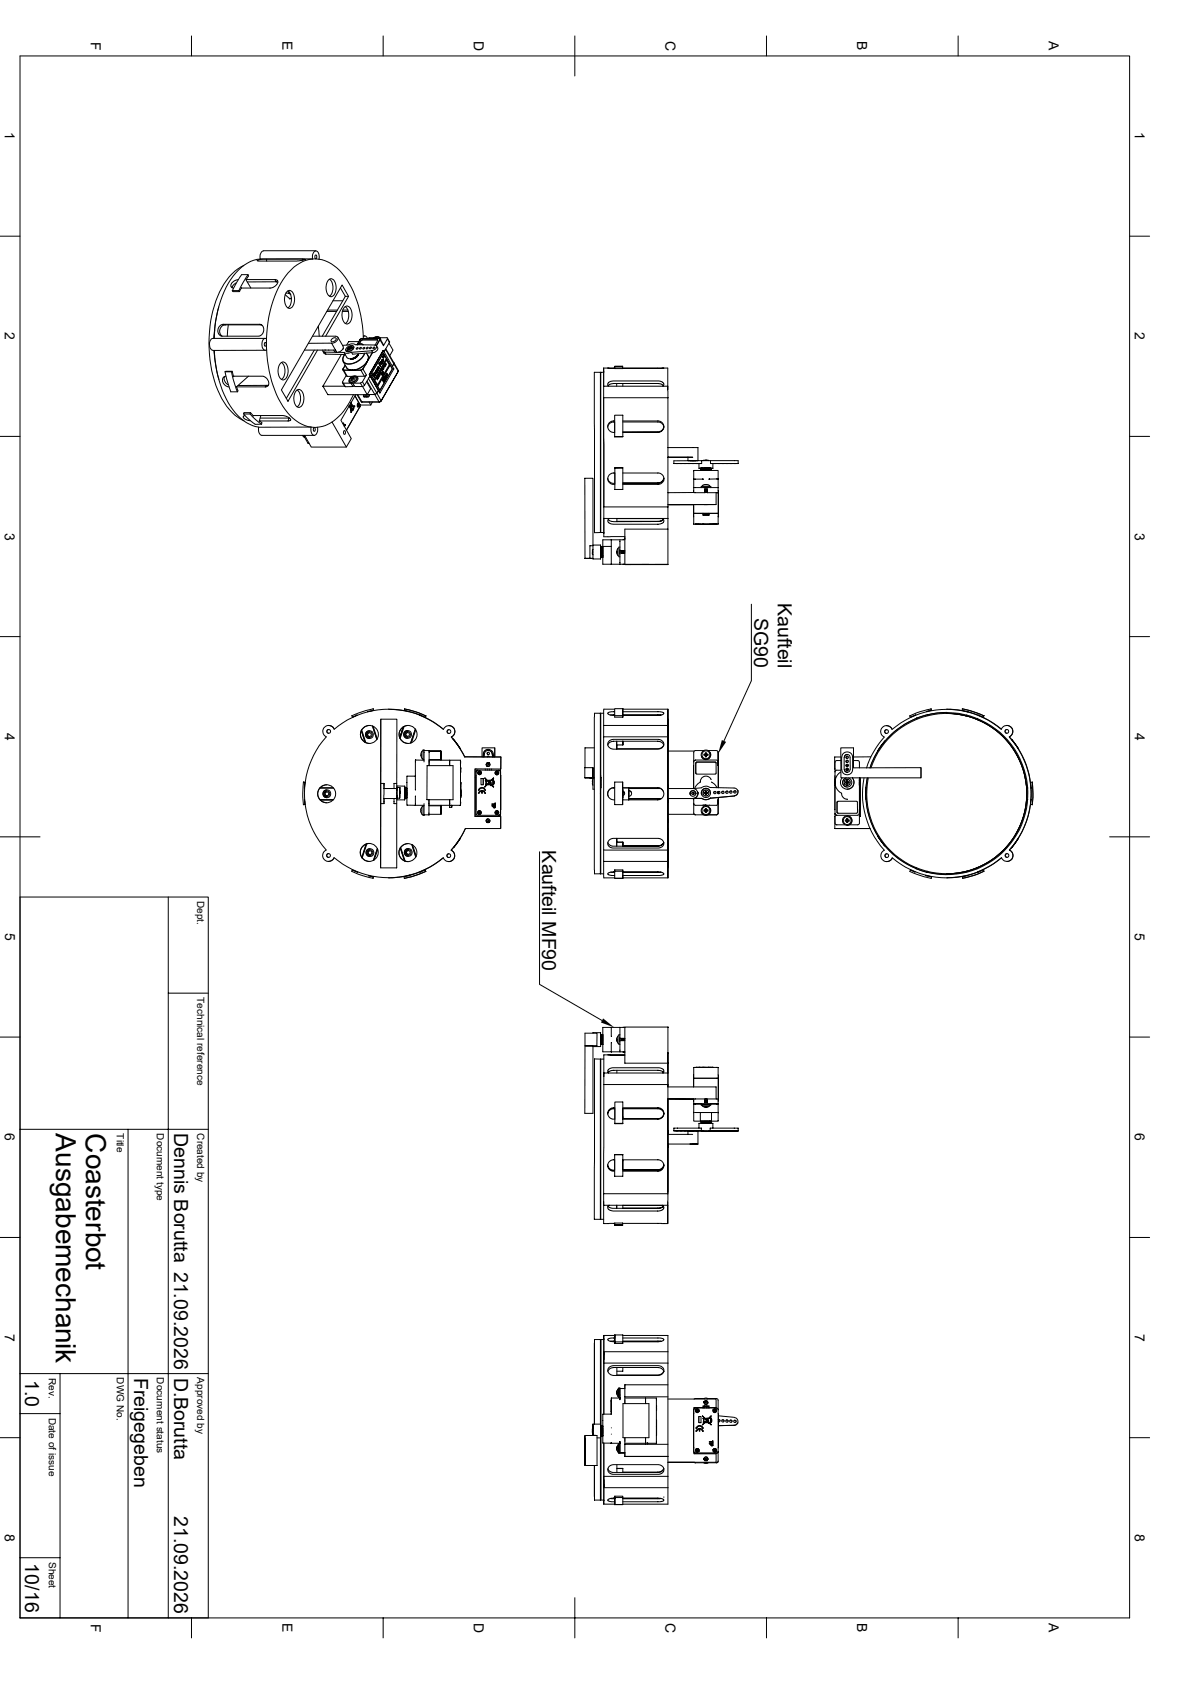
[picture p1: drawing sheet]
<svg xmlns="http://www.w3.org/2000/svg" width="297mm" height="420mm" viewBox="0 0 297 420" stroke-linecap="round" stroke-linejoin="round" font-family="sans-serif">
<defs><g id="words">
<g font-size="7">
<text x="14" y="283" transform="rotate(90 14 283)">Ausgabemechanik</text>
<text x="21.5" y="283" transform="rotate(90 21.5 283)">Coasterbot</text>
</g>
<g font-size="4.9">
<text x="188.3" y="154.2" transform="rotate(90 188.3 154.2)">SG90</text>
<text x="194.1" y="150.5" transform="rotate(90 194.1 150.5)">Kaufteil</text>
<text x="135.3" y="212.3" transform="rotate(90 135.3 212.3)">Kaufteil MF90</text>
<text x="43.5" y="283" transform="rotate(90 43.5 283)">Dennis Borutta 21.09.2026</text>
<text x="6.3" y="344.5" transform="rotate(90 6.3 344.5)">1.0</text>
<text x="33.5" y="344" transform="rotate(90 33.5 344)">Freigegeben</text>
<text x="43.5" y="344" transform="rotate(90 43.5 344)">D.Borutta</text>
<text x="43.5" y="378.5" transform="rotate(90 43.5 378.5)">21.09.2026</text>
<text x="6.3" y="390.4" transform="rotate(90 6.3 390.4)">10/16</text>
</g>
<g font-size="3.5">
<text x="22.6" y="10.4" transform="rotate(90 22.6 10.4)">F</text>
<text x="70.5" y="10.3" transform="rotate(90 70.5 10.3)">E</text>
<text x="118.3" y="10.2" transform="rotate(90 118.3 10.2)">D</text>
<text x="166.1" y="10.2" transform="rotate(90 166.1 10.2)">C</text>
<text x="214" y="10.3" transform="rotate(90 214 10.3)">B</text>
<text x="261.8" y="10.3" transform="rotate(90 261.8 10.3)">A</text>
<text x="1.2" y="33" transform="rotate(90 1.2 33)">1</text>
<text x="283.2" y="33" transform="rotate(90 283.2 33)">1</text>
<text x="1.2" y="83" transform="rotate(90 1.2 83)">2</text>
<text x="283.2" y="83" transform="rotate(90 283.2 83)">2</text>
<text x="1.2" y="133" transform="rotate(90 1.2 133)">3</text>
<text x="283.2" y="133" transform="rotate(90 283.2 133)">3</text>
<text x="1.2" y="183" transform="rotate(90 1.2 183)">4</text>
<text x="283.2" y="183" transform="rotate(90 283.2 183)">4</text>
<text x="1.3" y="233" transform="rotate(90 1.3 233)">5</text>
<text x="283.3" y="233" transform="rotate(90 283.3 233)">5</text>
<text x="1.2" y="283" transform="rotate(90 1.2 283)">6</text>
<text x="283.2" y="283" transform="rotate(90 283.2 283)">6</text>
<text x="1.2" y="333" transform="rotate(90 1.2 333)">7</text>
<text x="283.2" y="333" transform="rotate(90 283.2 333)">7</text>
<text x="1.2" y="383" transform="rotate(90 1.2 383)">8</text>
<text x="283.2" y="383" transform="rotate(90 283.2 383)">8</text>
<text x="22.6" y="405.4" transform="rotate(90 22.6 405.4)">F</text>
<text x="70.5" y="405.3" transform="rotate(90 70.5 405.3)">E</text>
<text x="118.3" y="405.2" transform="rotate(90 118.3 405.2)">D</text>
<text x="166.1" y="405.2" transform="rotate(90 166.1 405.2)">C</text>
<text x="214" y="405.3" transform="rotate(90 214 405.3)">B</text>
<text x="261.8" y="405.3" transform="rotate(90 261.8 405.3)">A</text>
</g>
<g font-size="2.5">
<text x="49.2" y="225" transform="rotate(90 49.2 225)">Dept.</text>
<text x="49.2" y="249" transform="rotate(90 49.2 249)">Technical reference</text>
<text x="29.2" y="283" transform="rotate(90 29.2 283)">Title</text>
<text x="39.2" y="283" transform="rotate(90 39.2 283)">Document type</text>
<text x="49.2" y="283" transform="rotate(90 49.2 283)">Created by</text>
<text x="12.2" y="344" transform="rotate(90 12.2 344)">Rev.</text>
<text x="29.2" y="344" transform="rotate(90 29.2 344)">DWG No.</text>
<text x="39.2" y="344" transform="rotate(90 39.2 344)">Document status</text>
<text x="49.2" y="344" transform="rotate(90 49.2 344)">Approved by</text>
<text x="12.2" y="354" transform="rotate(90 12.2 354)">Date of issue</text>
<text x="12.2" y="390" transform="rotate(90 12.2 390)">Sheet</text>
</g>
</g></defs>
<g fill="none" stroke="#000" stroke-width=".25">
<path d="M5 14h276.9v390h-276.9zM47.8 9v5M95.6 9v5M143.5 9v10M191.3 9v5M239.1 9v5M0 59h5M281.9 59h5M54.6 76.6a32.8 32.8 0 0 0-1.2 7.9M58 72.6h1.6l.2 .2h-1.6zM58.9 70.7l-.7 .5-.2 .6M59.4 69.8l-.9 .3-.7 .6-.1 .9 .6 .3"/>
<path d="M60.2 71.9h.1M60.3 68.6l-2.3 4M60.3 68.6h1.6l.1 .3-.6 .9M60.8 66.3a15.5 15.5 0 0 0-7.3 10 32 32 0 0 0 1.9 23.3 12.9 12.9 0 0 0 5.5 5.5M61.4 69.8l1.2 2.1M61.4 69.8h7.4l.4 .2 .1 .5-.6 .9-1.1 .5h-7.4l-.4 .9M61.9 68.6l-2.3 4M64.2 65l1.3-.3 10.7 .1-2.1 .4h-9.6zM64.9 64.7a10.2 10.2 0 0 0-7.3 5.1 29.1 29.1 0 0 0-4.2 14.7M65.7 62.6h13.1M65.7 62.7a1.62 1.62 0 0 0-.8 1.9h13.1a1.41 1.41 0 0 1 1-1.9l.5 .6 .1 1.4M66.5 64.7v.5"/>
<path d="M68.6 69.8l.3 .6M68.9 70.4h.4M68.9 70.4h-7.2M71.2 73.6l1.2 1M71.3 73.2h.8M71.6 72.8a1.11 1.11 0 0 1 1.3-.1 1.11 1.11 0 0 1 .5 1.1 2.72 2.72 0 0 1-1 3.2 1.89 1.89 0 0 1-1.4-2.2l.1-1zM71.8 72.6a2.96 2.96 0 0 1 0 4.3M72.2 72.9l-.1 .3 .5 .4M72.2 74.5h.5M72.4 74.5l-.1 .1M75.5 64.7v.3M78.7 63.8a.38 .38 0 0 1 .4 .3 .38 .38 0 0 1-.4 .4z"/>
<path d="M79.6 64.7a8.3 8.3 0 0 0-7.7 3.4 27.4 27.4 0 0 0-5.4 16.5M79.6 64.7a10.9 10.9 0 0 1 7.6 6.1 30.6 30.6 0 0 1 3.5 13.7M81.6 77.8h2.4M81.8 77.4h2.4M82 69.9a1.11 1.11 0 0 1 1.2-.1 1.11 1.11 0 0 1 .6 1.1 2.72 2.72 0 0 1-1 3.2 1.89 1.89 0 0 1-1.4-2.3l.1-.9zM82.2 69.7a2.96 2.96 0 0 1 0 4.3M83.1 75.1h2.5M85 71.9l1.2 2.1M85.4 77.8h1.6M85.5 77.4h1.4M86 76.7a1.11 1.11 0 0 1 1.2-.1 1.11 1.11 0 0 1 .6 1.1 2.72 2.72 0 0 1-1.1 3.2 1.89 1.89 0 0 1-1.4-2.2l.2-1zM86.1 76.6a2.96 2.96 0 0 1 0 4.2"/>
<path d="M87 74h-.8l-5.8 9.9M53.4 87.5l.2 2.5 1.1 4.7M53.6 89l-.1-1.5a27.1 27.1 0 0 0 5.3 15.6 9.4 9.4 0 0 0 5.7 3.5M53.6 82.4l-.2 2.1M54.8 81.4l.7-.4h9.5l.7 .6 .1 .9-.4 .9-.8 .5h-9.3l-.7-.5-.2-.7v-.6zM55.8 81l.4 .1M56 94v1l.3 .5 .6 .6M56.1 92.8l1.9-.1zM56.2 92.8l1.4 5h1.6M56.2 81.1l-.7 .3-.6 .9v1l.6 .6M56.2 81.1h9.1M56.3 93.9l-.6 .4-.2 .9 .6 .9 1 .5"/>
<path d="M57 81.1l-.3 2.8M57.8 92.8l1.4 5M58 92.7l.3 1.4 .1-.2M58.3 93.9l7.5 .1 .7 .4 .6 1.2-.2 .7-.7 .3M59 96.6l.4 1M59.1 96.6h7.1M59.4 97.6l-.2 .2M62 93.9l-3 2.7M64.8 81l.4 .1M66 85.6a.38 .38 0 0 1 .5 .4 .38 .38 0 0 1-.5 .4zM66.2 84.5h-13.1a1.74 1.74 0 0 0-.1 2.9l13.2 .1M66.5 84.6v2.8"/>
<path d="M66.5 84.6l-.2-.1a1.68 1.68 0 0 0-.6 2.7 .53 .53 0 0 0 .8 .1M66.5 87.4a26.3 26.3 0 0 0 6 16.4l2.1 1.7 1.5 .8 1.5 .3M66.6 96.2l-.4 .4M66.6 96.2l-7.2 .1M67 96.2h-.4M70 90.7a1.11 1.11 0 0 1 1.2-.1 1.11 1.11 0 0 1 .6 1.1 2.72 2.72 0 0 1-1 3.2 1.89 1.89 0 0 1-1.4-2.3l.1-.9zM70.2 90.5a2.96 2.96 0 0 1 0 4.2M74 97.5a1.11 1.11 0 0 1 1.2 0 1.11 1.11 0 0 1 .5 1.1 2.72 2.72 0 0 1-1 3.1 1.89 1.89 0 0 1-1.4-2.2l.1-.9zM74.1 97.4a2.96 2.96 0 0 1 0 4.2M76 87.4h7.7M77 85.7h5.8l.9 1.7M78 83.9h5.8a.67 .67 0 0 1 .6 .6 .67 .67 0 0 1-.5 .8l-1.1 .4"/>
<path d="M78.4 87.4l-6.9 12.1M79.5 81.4l.2 2.5M80.6 87.4v.4l.4 .1M80.6 96.4h5.3M80.6 87.7l.3 .5M80.9 88.2l.4 .2M81.1 87.4h.2M81.3 83.9l5.7-9.9-1.6-2.8-15.2 26.2 1.7 2.8 7.3-12.8M81.3 88.4l4.8 .1M82 87.4h.1M82.8 84.7l.6-.4 .4 .1a.73 .73 0 0 1-.2 .8 .73 .73 0 0 1-.8 .1l-.2-.3zM83.3 87.4l.3 .4 .4 .2"/>
<path d="M83.7 87.4l.3 .6M83.7 87.4l.4 .6M83.8 88l-2.8-.1 .3 .5M84 88h.1M84.3 88h1.6l.2 .5M84.3 84.2l1.3 2.3M85.2 88.5l-4.6 7.9M85.5 95.6l.7 .9M85.6 92.4l.8 1.5h.3M85.6 92.4h1.7M85.6 92.2v.2M85.6 92.1l.2 .3"/>
<path d="M85.6 92.1v.1M85.6 86.5a1.5 1.5 0 0 1-1.5 1.5M85.7 86.9l-.2 .3M85.7 90.3l.8 1.5M85.7 95.7l.5 .9 1.9-.1-.5-.8M85.7 95.7h1.7M86.1 91.2l-.5 1M86.2 91.2l-.6 .9M86.4 91.5l.3 .6 .6 .3M86.4 93.8l-.9 1.6v.2l.2 .1M86.5 91.8l.8 .5M86.6 86.8a1.04 1.04 0 0 1 1.7-.1 1.4 1.4 0 0 1-2 .9v-.4z"/>
<path d="M86.7 87.3l-.3 .5M86.8 87.7l.2 .1M86.8 87.1l.1-.2 .3 .3M86.8 87.7l.1 .1M86.9 86.9l.7-.2a.53 .53 0 0 1-.2 .5 .53 .53 0 0 1-.7 0zM86.9 87.4h.2M87 87l.2 .2zM87.1 87.1l-.1 .2M87.1 87l-.2 .1M87.1 86.9l.2 .2-.1 .2M87.2 86.8l.1 .2M87.2 86.8l-.2 .1"/>
<path d="M87.3 92.5h.6M87.3 92.5h.1M87.3 92.3v.1M87.3 92.4v.1M87.3 92.3l.6 .1M87.3 92.4l.6 .1M87.3 92.4h.1M87.3 87l-.1 .1M87.4 87h.2M87.4 86.7l-.2 .1M87.4 86.8l.1 .2zM87.5 86.9h.2"/>
<path d="M87.5 94.4l.6-.4h.5a.71 .71 0 0 1-.4 .9 .71 .71 0 0 1-.9-.2zM87.5 89.6h.1M87.5 86.6h-.2l.2 .4M87.6 89.6v.1M87.6 86.7l-.1 .1M87.6 89.6l.1 .1M87.6 94.3l-.1 .1M87.7 89.6h.1M87.7 94.4l.1 .1M87.7 94.4l-.2 .1M87.7 88l5.1-.4 .3 .5-5.1 .3zM87.7 87.9a1.62 1.62 0 0 1-1.8 .1"/>
<path d="M87.8 86.9l-.2 .2M87.8 94.5l.1 .2zM87.8 94.5l-.1 .2M87.8 94.3h-.2l.3 .3M87.8 89.5v.1M87.8 86.7h.5M87.9 92.4v.1M87.9 92.5h-2.1l.9 1.5h1.3M87.9 92.5h2.2l.8 1.4M87.9 89.5v.2M87.9 94.2l.1 .2M87.9 94.2l.1 .3"/>
<path d="M87.9 92.5h.1M88 89.5l.1 .1M88 94.5l-.2 .2h-.2M88 94.4l-.1 .1M88.1 95.7l.5 .8h1.9M88.1 86.8a.91 .91 0 0 1-1.4 .7M88.1 86.8l-.4-.3-.8 .3-.3 .5 .2 .4M88.1 86.8v.2M88.1 94.1l-.2 .1M88.1 94.2l.3 .1M88.1 94.2l.1 .2-.1-.2M88.1 89.5l.1 .1"/>
<path d="M88.1 87v.2M88.1 96.4h.4M88.1 87l.1 .1M88.2 96.4l-.1 .1M88.2 98.6a15.8 15.8 0 0 1-5.4 6.8M88.2 89.4l.1 .2zM88.2 94h-.1v.4M88.2 89.6l-.1-.1 .2 .1M88.3 94.1l-.2 .1M88.3 95.7h1.7M88.3 89.4l.1 .1-.1-.1M88.3 89.4l.1 .1"/>
<path d="M88.4 94.3l-.3 .1M88.4 93.9a.63 .63 0 0 1 .8 .4 .63 .63 0 0 1-.4 .8l-.6 .3a.64 .64 0 0 1-1 0 .64 .64 0 0 1 .1-.9M88.5 89.3l.1 .2M88.6 92.3l-.7 .1M88.6 92.3l-.7 .2M88.6 92.4l-.7 .1M88.6 89.5l-.2-.2 .1 .2M88.6 89.2l.1 .2M88.6 98.9l1.2 2.1M88.6 98.8l1.2 2.2M88.6 89.4v-.2l.1 .2M88.7 86.1a1.62 1.62 0 0 0-1.8 0l-1.4 .1"/>
<path d="M88.7 86.1l5.1 .1a.78 .78 0 0 1 0 .9 .78 .78 0 0 1-.8 .4h-.2M88.8 98.6l-3.7 6.3 2.6 4.6-1.3 2.1-3.5-6.2M88.8 89.1l.1 .1h-.2v.1M88.9 89v.2M88.9 89l.1 .2M89 94.2a1.15 1.15 0 0 1-1.7 1M89 89l.1 .1M89 94.2l-.4-.3-.8 .2-.6 .5 .1 .6M89.1 88.9l.1 .1M89.1 88.9v.1M89.1 98.6l1 1.7 .2 .1M89.1 86.1l.6-.2h.6l.3 .2"/>
<path d="M89.2 86.1l.8-.2 .6 .2M89.2 88.8v.1M89.2 88.7l.1 .2M89.2 94.1l.1 .2M89.2 88.7l.1 .1M89.3 88.6v.2M89.3 94.3a1.3 1.3 0 0 1-.8 1.2 1.3 1.3 0 0 1-1.4-.2M89.3 98.6l1 1.8M89.4 88.6v.1M89.4 88.6v-.1a1.58 1.58 0 0 1-1.9 1.1h.1M89.5 88.3a2.03 2.03 0 0 1-2.9 .9l-.5-.7M89.6 85.3h-2.6l-.5 .8"/>
<path d="M89.9 84.8l-.7 1.3M89.9 84.8h.1M89.9 84.8l-.8 1.3M90 95.7l.5 .8M90.1 85l-.5 .9M90.1 85l-.4 .9M90.3 84.5l-.4 .3M90.3 84.5l4.6 .1M90.3 84.5h4.3M90.4 84.8l-.3 .2M90.4 84.9l-.2 .1M90.4 84.8h3.8"/>
<path d="M90.4 84.8v.1M90.5 95.3l.5 .9M90.5 95.3l-.5 .3M90.5 92.1l-.4 .3M90.5 96.5l1.2 2.1M90.7 83.9h.4M90.7 84l.6-.1 .4 .6M90.8 98.6h.1M90.9 98.6l-.2 .3M90.9 93.9l-1.9 .1M91 88.2a4.2 4.2 0 0 1-4.9 2.4l-.4-.4-.1-.6 .5-1.1-.6 1.1 .2 .7M91 96.2l-.5 .3"/>
<path d="M91 96.2l1.4-2.3-.5 .6 2.2 3.7M91.1 88.2a4.2 4.2 0 0 1-5 2.5l-.4-.4M91.1 99.1h.1M91.2 90.8a5.1 5.1 0 0 1-2.6 1.5M91.3 90.8h.1M91.3 98.6l-.2 .3M91.3 90.8a5.5 5.5 0 0 1-2.7 1.6l1.5 .1 .5-.4M91.3 90.8l.1 .1M91.3 90.8l-.7 1.3M91.4 93.6l-.5 .3M91.4 93.6l-.9 1.7M91.5 88.2l.4 .7v.8"/>
<path d="M91.5 95.3l1 1.8-.8 1.5h-9.9l-1.2-2.2M91.5 88.2h.1M91.6 99.1h-.1M91.6 95.2l2 3.3M91.7 90.3l-.5 .5M91.7 88.5l.2 .5v.7M91.7 90.3l-.4 .5M91.7 90.3h.1M91.7 90.3l-1.1 1.9 .8 1.4M91.9 89.7l-.2 .6M91.9 89.7h.1M92 89.7l-.3 .6"/>
<path d="M92.2 98.8l-.3 .3M92.2 93.5l2.6 4.6-2.6-4.6M92.9 88.1l-1 1.6M93 88.1l-1.3 2.2M93.1 93.1l.3 1.2-.4-.7v.1l-.1-.1zM93.2 84.5a.63 .63 0 0 1 .6-.4 .63 .63 0 0 1 .6 .4M93.3 84.5h.1M93.3 84.3h-1.1l-.4 .2M93.4 93.2h.1M93.5 93.2l.2 .4a.23 .23 0 0 1-.3-.1 .23 .23 0 0 1 .1-.3zM93.5 93.1h.2l.1 .4a.28 .28 0 0 1-.3 .4 .28 .28 0 0 1-.2-.5zM93.6 98.5h-1.9l-.2 .4"/>
<path d="M93.6 98.5l1 1.9h-4.3M93.6 98.5h-1.6l.2 .3h-.1M93.6 84.4l-.3 .1M93.7 84.2h.2M93.7 84.2l.1 .3M93.8 84.4v.1M93.8 84.2l-.2 .3M93.8 84.5h.3M93.9 93.2h.1M93.9 84.2l-.1 .3M94 86.4l.3 .5M94.1 98.2l-.5 .3"/>
<path d="M94.1 84.5h.1M94.1 84.1l.6 .1 .2 .5M94.1 98.2l1 1.9M94.1 92.9l-.1-.7 .2 .7-.4-.2 .2 .6-.4-.4 .3 .3M94.1 92.9l-.3-.4 .1 .7M94.1 92.9h.1M94.1 84.8l.1 .2M94.2 84.9h.1M94.2 84.8v.1M94.2 91.9l-.1 .3 .1 .1 .2-.1-.1 .3 .2-.1-.2 .3-.3-.5zM94.2 93.9l.3 .5-.3-.3 .2 .5-.4-.2 .2 .5-.3-.5 .4 .1zM94.3 86.9a1.21 1.21 0 0 1-1.2 1.2"/>
<path d="M94.3 85l-.7 1.1M94.3 93.7l.1 .1zM94.4 91.7v.2zM94.4 91.5l.3 .4-.3 .1 .1 .3-.3-.5zM94.4 93.8l.2 .4zM94.4 97.5l-.3 .7M94.5 91.8h.1M94.6 93.5v.3h.2a.21 .21 0 0 1-.3 0 .21 .21 0 0 1 .1-.3zM94.6 84.5l.2 .3M94.6 84.5h.1M94.7 90.5l.3 .1v1l-.5-.8zM94.7 90.6l.2 .1-.1 .3z"/>
<path d="M94.7 84.4l-.3-.3h-.5l-.8 .4M94.8 93.1l.1 .5-.2-.2zM94.8 84.8l-.9 1.5M94.9 84.6l.8 1.5v.2M94.9 84.6l-.1 .2M94.9 92.9l.1-.1a.2 .2 0 0 1 .3 .2 .2 .2 0 0 1-.2 .2 .2 .2 0 0 1-.2-.2zM95.1 90.3l.1-.1 .1 .3 .2 .1-.3 .1 .1 .3-.3-.5zM95.1 90.3l.1 .3zM95.2 93.2l.1 .3zM95.2 92.1v.3a.2 .2 0 0 1 .3 .1 .2 .2 0 0 1-.1 .3l.1-.3a.22 .22 0 0 1-.3-.1 .22 .22 0 0 1 0-.3zM95.3 93.1l.2 .2-.1 .5v-.5l-.1 .3-.1-.2zM95.3 90.5h.1"/>
<path d="M95.4 89.8h.1M95.4 89.8l.2 .1a.2 .2 0 0 1 .1 .3 .2 .2 0 0 1-.3-.1zM95.4 89.7l.3 .1v.5a.2 .2 0 0 1-.2 .2 .2 .2 0 0 1-.2-.3zM95.5 92.9l.1-.1 .2 .2-.1 .5 .1-.4-.1 .2-.2-.1zM95.5 92.9l.2 .3zM95.5 91.9v.2zM95.5 91.8l.2 .1-.1 .3 .2-.1-.1 .2-.2-.2zM95.6 88.9l.1 .6-.3-.3zM95.6 94.5l.2 .2-.3 .2h.2a.22 .22 0 0 1 .3 .1 .22 .22 0 0 1-.2 .3v.2l-.2-.3 .2 .1 .1-.3-.4 .1v-.1zM95.6 87.5l2.7 4.6-3.5 6M95.6 87.5l-3.4 6zM95.7 88.2l.7 1.4-3 5.3-.8-1.4z"/>
<path d="M95.7 88.1l2.3 4-3.2 5.4-2.3-4zM95.8 91.4v.5zM95.8 88.6l.2 .3-.2-.2 .1 .4-.2-.2 .1 .4-.2-.4 .3 .1zM96 93.9l.1 .2a.26 .26 0 0 0-.3 .2 .26 .26 0 0 0 .2 .4h.2l-.1-.3 .1-.3v.4a.25 .25 0 0 1-.3 .3 .25 .25 0 0 1-.1-.4zM96 91.1l.1 .5-.3-.2 .3 .1zM96.1 90.8h.3l-.1 .4-.2-.1zM96.2 93.6l.3 .2-.1 .5v-.4l-.1 .2-.2-.1zM96.3 87.1l2 3.5M96.4 93.3l.3 .4zM96.5 93.2l.2 .2a.24 .24 0 0 1 .1 .3 .24 .24 0 0 1-.4 .1 .24 .24 0 0 1 0-.4zM96.5 89.9l.7 1.2-3 5-.6-1.1zM96.5 89.6l.8 1.5-3.1 5.3-.8-1.4z"/>
<path d="M96.7 84.4l.5 .9v.2M96.7 84.6v-.2l-.2-.1h-1.6l.1 .5M96.7 84.6l-1 1.7-.9-1.5-.8 1.5M96.7 84.6l.5 .9M97.1 85.7l1 1.7-.8 1.4M97.2 85.5l-1.4 2.3 .4-.6 2.1 3.6M97.4 91.1l.5 1-3.1 5.3-.5-.9zM98.3 90.8l-.4 .7M98.3 90.8l1.1 1.9M98.3 90.6l1.1 1.9M98.3 90.6v.2M99.4 92.5v.3"/>
<path d="M99.4 92.7l-4.3 7.4M99.4 92.7v.1M99.4 92.8l-4.2 7.3M99.4 92.5v.2M148.3 93h1.6v40h-1.5zM150.7 93h-.8v40h.8v.2v-3.7M150.7 96.4h16v2.9M150.7 93v-1.1v4.5M150.7 96.4v33.1M150.7 93v-.3v3.7M150.7 91.9h1M151.7 91.9h1.7z"/>
<path d="M151.8 96.3l.5-.4 .8-.1h11.3l.7 .1a.34 .34 0 0 1 .3 .2 .34 .34 0 0 1 0 .3M151.9 96.4l-.2-.3 .1-.6 1.2-.4h11.5l1.1 .5 .1 .5-.2 .3M153.4 91.7v-.3h2v.6h-2v-.3h2M153.9 95.8v.6M155.4 91.9h8.8M155.4 95.8v.6M164.2 91.9h1.5zM165.7 91.9h1v5.4M166.7 99.3v27.3M166.7 99.3h-16v27.3h16M0 109h5M60.8 103.3l1.4 1.5 1.5 1.1"/>
<path d="M60.9 103h1.6l-.1 .4h-1.6zM61.1 103.8l-.4 .2 .3 .5 1.4 .6M62.4 103.3l1.4 1.5 1.5 1.1M62.5 103l.8 .8M63.2 103.8h7.5l1.6 .6a.4 .4 0 0 1 .2 .6 .4 .4 0 0 1-.6 .1M64.7 105.1l.7 .4M64.7 105.1h.1M64.7 105.1h7.2M64.9 104.4h7.2M65.1 103.8l-.4 1.3M65.3 105.9l-1.6 .1M65.4 105.6l-.1 .3"/>
<path d="M72.1 104.4h.1M72.1 104.4l-.2 .7M75.5 108.7l.6 .5M75.6 108.7l.4 .4M76 108.7l1.7 2.9h8.7M76 108.8l-.1 .2M76.2 109h-.3l.9 1.6M76.8 110.6l.4 .1M76.8 110.6h.3M77.6 106.6l-13 .1a1.6 1.6 0 0 0 .8 2h13M77.6 106.7a1.6 1.6 0 0 0 .8 2 1.62 1.62 0 0 0 .8-2M78.3 106.8a.38 .38 0 0 1 .4 .4 .38 .38 0 0 1-.4 .4z"/>
<path d="M82.8 105.4a7.7 7.7 0 0 1-5.2 1.2M85.7 105.7l.4 .6v-.3l-.1 .2M85.8 107.6a.38 .38 0 0 1 .4 .4 .38 .38 0 0 1-.4 .4zM86 106.3l-.1 .1-.2-.7 .3 .6M86.1 106l-.1 .5M87.1 101.5l.5 .6-.1 .2M87.2 101.5l.3 .6 .2 .9M87.2 101.3h-.1M87.2 101.5h.4v.5zM87.2 101.2v.1v-.1M87.5 102.3h.1M87.5 102.3l.1 .7 .1-.6 .1 .2-.1-.2"/>
<path d="M87.5 100.7l.1 .7h-.4h.8M87.5 102.1h.1M87.5 100.7l.1 .7M87.6 101.5l-.1 .5M87.6 100.6h.1M87.6 102.5h.1M87.6 102.2h.1M87.6 102.2v.1M87.6 100.5v.1M87.6 102.2v.2zM87.7 102.3h.1M87.7 100.9l.4 .5h-.4z"/>
<path d="M87.7 101.5h.4l.2 .2-.5 .7zM87.7 100.9l.4 .5M87.7 100.5l.4 .9h.5l-.5 .1 .2 .2M87.8 101.6l-.1 .2M87.8 102.5h.1M87.8 102.4h.1M88.1 101.5l.2 .2M88.1 101.4h.5M88.2 101.9l-.3 .6zM88.2 101.7l-.4 .7M88.2 102.1l-.2 .3M88.2 101.9h.1"/>
<path d="M88.3 101.9v-.1l-.4 .7M88.3 102.1l-.2 .3M88.3 101.7l-.1 .6-.4 .2M88.3 101.6h.1M89.2 100.8a.38 .38 0 0 1 .5 .3 .38 .38 0 0 1-.5 .4zM89.3 101h.1M89.3 100.7h.1M89.3 101.6h.1M89.3 100.7l.2 .1M89.3 101.2l-.1 .3M89.3 101v.1M89.3 101.1h.2"/>
<path d="M89.3 101.1l-.1 .3M89.4 101.3h.1M89.4 101l-.1-.1v.2M89.5 100.8l-.2 .1v.4M89.5 100.8v.1M89.5 100.8l-.1 .2M89.5 101v.4h-.2M89.5 100.9v.5l-.1-.1M89.6 100.9v.5l-.3 .2M89.8 101v.6M89.8 101.6l-3.3 5.8M89.8 101h.1"/>
<path d="M89.8 101.6h.1M89.9 101.1h2.6M90.1 100.3l.2 .1M92.1 100.4l.4 .7 .5-.7M95.1 100.1h.1M95.1 100.1l-.5 .3M95.2 100.1l-.4 .3h-4.5M151.7 119.4l.1 .5 .6 .6 1.1 .2v-2.6l-1.1 .2-.6 .7a1.4 1.4 0 0 0 1.4 1.9h.3M153.4 103.7h2v5.4h-2zM153.4 109h2M153.4 105.1l-1.1 .3-.6 .9 .1 .7 .4 .6 .5 .3 .7 .1v-2.6l-1 .2-.6 .7-.1 .3M155.4 116.8v5.4h-1.9v-5.4h1.9l-1.9 .1"/>
<path d="M155.4 105.1h9.1l.7 .4 .5 .8v.6l-.4 .6-.8 .4-9.1 .1M155.4 118.1h9.1l.9 .6 .3 .6-.2 1-1 .6h-9.1M155.4 105.4h9.1l.9 .5 .3 .7M165.7 106.6l-.3 .7-.9 .5h-9.1M165.7 119.3l-.3 .7-.9 .6h-9.1M165.7 119.4l-.3 .8-.9 .5h-9.1M166.7 114.2h6.2zM166.7 111.8h7.5v3.2M168.7 115.7h.6zM169.7 115.7h.6zM170.7 115.7h.6zM171.7 115.7h.6z"/>
<path d="M171.7 115h2.5zM171.7 114.2v.8M172.7 115.7h.6zM173.1 119.7v3.3M173.1 119.7l.1-2.2h6v2.2M173.1 119.7h.1M173.7 115.7h.6zM175 116.9v.6zM175 116.9h-.5h3.4h-.5M175 116.9h.2v.6M175.1 116.9v.6M175.1 115.7h-6.9h6.3v1.2"/>
<path d="M175.1 115h2.2M175.1 115v.7h-.6M175.1 115l-6.9 .1v.6M175.2 116.9v.6zM175.3 116.9v.6M175.4 116.9v.6M175.4 116.9v.6zM175.5 119.6l-2.4 .1M175.5 116.9v.6M175.6 116.9v.6M175.6 116.9v.6zM175.7 114.9l-.2 .1"/>
<path d="M175.7 114.9h.1M175.7 116.9v.6M175.8 116.9v.6M175.9 116.9v.6M176 114.9h-.3M176 116.9v.6M176 114.9h.7M176.1 116.9v.6M176.2 116.9v.6M176.3 116.9v.6M176.4 116.9v.6M176.5 116.9v.6"/>
<path d="M176.6 116.9v.6M176.7 116.9v.6M176.7 114.9h.1M176.7 114.9l.2 .1M176.9 116.9v.6M176.9 116.9v.6zM177 116.9v.6M177 119.6l2.2 .1M177 119.6h.1M177.1 116.9v.6M177.2 116.9v.6M177.3 116.9v.6z"/>
<path d="M177.3 115v.7h.6v1.2M177.3 115.7h6.9h-.9M177.3 115h6.9v.7M177.3 116.9l-.1 .6M177.4 116.9v.6zM177.4 116.9h.1M177.5 116.9h-2.5M178.1 115.7h.6zM179.1 115.7h.6zM179.2 119.7v3.3h-.4M179.2 119.6h.1M180.1 115.7h.6z"/>
<path d="M181.1 115.7h.6zM182.1 115.7h.6zM183.1 115.7h.6zM281.9 109h5M146 139.4h2M147.8 138l.2 .6M147.9 137.7h.1M147.9 137.7v.3M147.9 137.8v.2M147.9 138h.1M147.9 137.3h.1M147.9 138.3h.1"/>
<path d="M148 136.1v-16.7h-2v20h2M148 136.3h-.8v3.1M148 136.1h1.9v3.5h-1.9zM148 137.2l-.2 .4M149.9 136.7h.6zM149.9 136.8h.6zM149.9 137.1h.6zM149.9 137.3h.6zM149.9 138.4h.6zM149.9 138.9h.6zM149.9 139h.6zM149.9 137.2h.6"/>
<path d="M149.9 138.4l.6 .1h-.6M149.9 139.1h.6M149.9 136.6h.6M149.9 137.5h.6M149.9 138.1h.6M149.9 136.9h.6M149.9 137.4h.6M149.9 137.6h.6M149.9 137.8h.6M149.9 137.9h.6M149.9 138h.6M149.9 138.3h.6"/>
<path d="M149.9 138.6h.6M149.9 138.7h.6M149.9 138.8h.6M149.9 138.9h.6M149.9 136.7h.6M149.9 138.2h.6M149.9 137.7h.6M149.9 137h.6M150.5 139.2v1.7h5M150.5 136.4v2.8M150.5 139.2h.1M150.5 136.4v.1"/>
<path d="M150.7 129.5v4.5h5.3M150.7 129.5h16M151.8 129.7l.5 .4 .8 .2 11.6-.1 .9-.5M152.1 129.5l-.4 .4v.4l.3 .3 1 .3h11.4l.7-.2 .5-.3 .1-.5-.3-.4M152.6 134.8h.1M152.6 134.8v6M152.6 136.4l-2.1 .1M152.6 134.8h3.4M152.6 134.8h-2.1v1.6M154 137.7h.1M153.9 137.7h.1M153.9 137.6v.1"/>
<path d="M154 129.5v.8M154 137.9l.1 .4M154 138.3h.1M154 137.3h.1M154.1 137.7v.3v-.2M154.1 138.3l.1 .3M154.1 138.6l.4 .2M154.2 137.1l-.2 .6M154.5 136.8l-.4 .2M154.7 136.6h-.2v2.4h.2M154.7 134.8v6.1M154.7 137.5h1.2v.6h-1.2"/>
<path d="M155 137.5v.6M155.1 137.5v.6M155.2 137.5v.6M155.3 137.5v.6M155.4 137.5v.6M155.5 137.5v.6M155.6 137.5v.6M155.7 137.5v.6M155.8 137.5v.6M156 134.5h.1M156 134.7l-.5 .1M165.6 129.7l-.4 .3-.9 .2h-10.3"/>
<path d="M165.7 120v.1M166.7 129.5v11.5M166.7 126.6v2.9M166.7 132.1h-10.7v8.8M173.1 129h.1M173.1 121.8h2.8v1.2h-2.7M173.1 126v2.2h2.6M173.1 122.5v.5M173.2 123h-6.5M173.2 126h5.5h-12h6.4v3M173.5 130.9h.2zM173.5 130.9h1z"/>
<path d="M173.7 130.9h.2M173.7 130.9h1.8zM173.7 130.9h.7M173.7 130.9h.2zM173.9 130.9h.1M174.1 130.9h.2zM174.2 130.9h.2M174.3 130.9h.7M174.4 130.9h.6M175 130.9h-.6M175 130.9h.3M175 121.8v-.3h2.4v.3"/>
<path d="M175.3 130.9h.1M175.3 130.9h2.4zM175.3 130.9h2.2M175.5 128.2v.5h1.5v-.5M175.5 130.9h.2M175.5 128.4l.2 .3M175.6 130.9h.3zM175.7 130.9h.7zM175.7 121.8h1M175.7 121.1l-.3 .1-.2 .3M175.7 121h.1M175.7 126h1z"/>
<path d="M175.8 130.9h.1M175.9 130.9h.1M175.9 123h.1M175.9 128.4l-.1 .3M175.9 128.4h.1M175.9 123h.6zM175.9 122.9h.6M175.9 122.8h.6M175.9 122.7h.6M175.9 122.6h.6M175.9 122.5h.6M175.9 122.4h.6"/>
<path d="M175.9 122.3h.6M175.9 122.2h.6M175.9 122.1h.6M176 130.9h.7zM176 128.4l.1 .3M176 121l-.3 .1M176 130.9h.1M176 130.9h.9zM176.3 121h-.3M176.3 121h.1M176.4 121l.6 .2M176.4 130.9h.1"/>
<path d="M176.4 128.4l-.2 .3M176.4 130.9h.9zM176.5 123h.1M176.5 128.4l.2 .3M176.5 128.4h-.1M176.7 130.9h.1M176.7 121h.1M176.9 130.9h.1zM176.9 130.9h.1M176.9 128.4l-.2 .3M177 128.4h.1M177 130.9h.1"/>
<path d="M177 121.2l.2 .3M177.1 130.9h.1M177 130.9h1zM177.3 130.9h.5M177.5 130.9h.1M177.5 130.9h.2M177.5 130.9h.3M177.6 130.9h.1M177.7 130.9h.1M177.7 130.9h.3M177.8 130.9h-.8h1M177.8 130.9h.1"/>
<path d="M177.9 130.9h1zM178 130.9h.9zM178 130.9h-.2M178 130.9h.3M178.1 130.9h.2zM178.1 130.9h.1M178.3 130.9h.1M178.5 130.9h.2zM178.5 130.9h.2M178.7 130.9h.1M178.8 128.2h.4v2.6M178.8 123h.4"/>
<path d="M178.8 128.2h-5.7v2.7h.7M178.8 123l-.1 3M179.2 130.8l-1.2 .1M179.2 130.8h.1M179.2 121.8h-2.7v1.2h2.3M179.2 123h.1M179.2 123v5.2h-.4M179.2 122.5v6.5h.2M0 159h5M152.6 140.8h.1M152.6 140.8v.1M152.6 140.9h.1"/>
<path d="M155.5 140.9l11.2 .1M156 140.9h10.7M156 140.9h10.7zM156 140.9h-.5h.5M187.5 150.9v19.1l-6.8 15M281.9 159h5M88 179.1h.1M89 178.6l-1 .5M89 178.6h.1M89.1 178.6h-.1M89.1 178.6h.1M91.8 177.7h.1"/>
<path d="M93.1 177l-1.8 .4-2.6 1-.9 .3 .2 .4M93.1 177l.1 .4M93.2 177.4l-1.4 .3M93.2 177.4h.1M95 179.6v37.1M97 177.1l2.6 .2 2.5 .4M97 177.1h.1M101 177l2.7 .7 2.6 1.1M101 177l-.1 .4 1.2 .3M101 177h.1M102.1 177.7l2.8 .9h-.1M102.1 177.6v.1"/>
<path d="M104.8 178.5l1.3 .6M104.8 178.6l3.1 1.5 2.8 2M104.8 178.5v.1M106.3 178.7l-.2 .4M149.9 178.1v40.1zM149.9 178.1h-1.5l-.1 1v38.1l.1 1h1.5M150.7 178.1h-.8v40.1h.8M153.4 178.7h2M153.4 177.1h-2.7v4M153.4 177.7l-1.4 .1a.33 .33 0 0 0-.3 .5 .33 .33 0 0 0 .4 .2l1.3 .1M153.4 178.5h-1.1M155.4 177.7l9.9 .1a.33 .33 0 0 1 .4 .4 .33 .33 0 0 1-.5 .3l-.7 .1h-9.1v-1.6h-2v2.1h2"/>
<path d="M155.4 177v1.7M155.4 178.5h9.7M155.5 177l11.2 .1M164.9 178.5l-9.5 .1v.5v-.4M166.7 179.6h.1M227 178.7l.2 .4M228.6 178.6l-1.4 .5M228.7 179.4l.2 .1M228.7 179.4h.1M228.9 179.3a20.1 20.1 0 0 0-11.8 12.5 20.2 20.2 0 0 1 33.5-8 20.2 20.2 0 0 1-7.7 33.5 20.2 20.2 0 0 1-26.7-21.6l.3-1.4M231.3 177.6v.1M231.3 177.6h.1"/>
<path d="M231.6 178.4l-2.9 1M231.6 178.4v.3M232.4 177l-2.8 .7-2.6 1.1M232.4 177h.1M232.4 177l.1 .4M232.5 177.4l-1.3 .3M232.5 177.4h.1M236.3 178.1a20 20 0 0 1 20 20.1 20 20 0 0 1-20 20 20 20 0 0 0 20-20 20 20 0 0 0-20-20.1zM236.3 177.1l2.7 .1 2.6 .6M236.3 178.1h.1M236.3 177.9l-2.4 .1-2.3 .5M240.1 177.4l1.5 .3 2.7 .9"/>
<path d="M240.2 177l1.8 .4 3.5 1.3M240.2 177v.4M241.1 178.7h.1M241.3 178.5l-.1 .2M244 179.4l-.1 .2M244.1 179.7h.1M244.3 178.6h.1M244.3 178.6l2.9 1.5 2.7 1.9M244.3 178.6l1.1 .5 .2-.4M245.6 178.7h.1M75.7 195.3l-.1 2.8 .1 2.9M75.7 195.3h.1"/>
<path d="M75.7 195.3l.4 .1M76 199.6v.1M76 199.7l.1 1.2M76 196.7v.1M76.1 195.4l-.1 1.4M76.1 195.4h.1M79.8 199.6h3.5M79.8 196.8h3.5M79.9 196.7h3.2M79.9 199.8h3.2M81.5 196a2.24 2.24 0 0 0-2.2 2.2 2.24 2.24 0 0 0 2.2 2.2M81.6 197.5a.72 .72 0 0 0-.7 .7 .72 .72 0 0 0 .7 .7"/>
<path d="M81.6 197.2a.97 .97 0 0 0-1 1 .97 .97 0 0 0 1 1M81.6 197.7a.47 .47 0 0 0-.5 .5 .47 .47 0 0 0 .5 .5M82 182.2a.47 .47 0 0 0-.4 .4 .47 .47 0 0 0 .4 .5M82.1 181.1l1 .5 .3 .4M90.2 182.4l.9 3M90.3 182.2l1 3.3M92.2 182.7a.72 .72 0 0 0-.7 .7 .72 .72 0 0 0 .7 .7M92.2 182.5a.97 .97 0 0 0-1 .9 .97 .97 0 0 0 1 1M92.2 183a.47 .47 0 0 0-.5 .4 .47 .47 0 0 0 .5 .5M92.2 181.1a2.24 2.24 0 0 0-2.2 2.3 2.24 2.24 0 0 0 2.2 2.2M93 181.3l1.1 3.4M93.1 181.4l1 3.1"/>
<path d="M95 195.6h.8v.4M95.8 199.4v1.3M95.9 195.6l-.1 3.8h3.3v-.7M98.2 196.9h-2.4h3.3M98.3 199.4v1.3h.7M99 197.8v.4M99 198.2l.1 .4M99 196.9l.1-17.3h-4.1v37.1h4v-17.3M99 198.6l.1 .1M99 195.6h-.7v1.3M99.1 198.7v.2zM99.1 197.4l-.1 .4"/>
<path d="M99.1 196.9v.4M99.1 197.3l-.1 .1M99.1 196.6h.7v2.7h-.7M99.1 199.3v.4h1.9M99.1 196.6v2.2M99.1 198.8v.5M99.8 197.6v.6zM99.8 197.5v.6zM99.8 197.4v.6zM99.8 196.6v2.7M100.7 181.5l-.9 2.7M100.9 181.4l-1 3"/>
<path d="M101 197.4h.6M101 198.6h.6M101 198.4h.6M101 198.5h.6M101 198.8h.6M101 197.2h.6M101 198.3h.6M101 198.7h.6M101 196.8h.6zM101 197h.6zM101 197.1h.6zM101 197.2h.6z"/>
<path d="M101 197.4h.6zM101 197.6h.6zM101 198.7h.6zM101 198.9h.6zM101 199h.6zM101 199.1h.6zM101 199.2h.6zM101 196.8h.1M101 196.8v-.5v3.4v-.5M101 196.3h-1.9v.3M101 199.2h.1M101 197.5h.6"/>
<path d="M101 197h.1M101 197.7l.6 .1M101 197.6l.6 .1M101 196.8l.6 .1M101 197.6h.1M101 199.1h.1M101 197.7h.1M101 197.1h.1M101 197.2h.1M101 197.4h.1M101 199.2v.1M101.6 199h-.6v.2"/>
<path d="M101.6 196.9h-.6v.4h.6M101.6 198.1l-.6 .1h.6M101.6 197.9h-.6h.6M101.6 198h-.6h.6M101.6 198.2h-.6v.9h.6M101.7 182.7a.72 .72 0 0 0-.7 .7 .72 .72 0 0 0 .7 .7M101.7 182.4a.97 .97 0 0 0-.9 1 .97 .97 0 0 0 .9 1M101.7 182.9a.47 .47 0 0 0-.4 .5 .47 .47 0 0 0 .4 .5M101.9 181.1a2.24 2.24 0 0 0-2.3 2.3 2.24 2.24 0 0 0 2.3 2.2M103.7 182l-1.2 3.5M103.7 193.8h-2.1v7.2l4.2 .1M103.7 198.8v2.3"/>
<path d="M103.7 198.8h.1M103.7 197.2h.1M103.7 189.8v7.4M103.7 189.8h2.1M103.7 189.8h.1M103.8 182.2l-1.1 3.3M105.1 188.3v.4M105.1 188.6l.2 .8 .3 .1M105.1 188.3h.1M105.1 189h.1M105.1 188h.1M105.2 188l-.1 .3"/>
<path d="M105.6 187.5l-.3 .1-.1 .4M105.8 190.2v-2.8h1.3v3.8M105.8 187.3h-.2v2.4h.2M105.8 187.3v.1zM107.1 199.7v3.8M107.1 187.4v.1zM107.1 187.5h3v2.3v-2.3zM107.1 190.2v-.4h5.1v1.4v-1.4h2.7v.4M107.1 189.7h3M107.1 187.4v.1M110.1 187.9v1zM110.7 182.1a21 21 0 0 0-27.3 0 1.49 1.49 0 0 0-2.4-.5 1.49 1.49 0 0 0 .4 2.4 21.1 21.1 0 0 0 0 28.2"/>
<path d="M110.7 182.1a1.48 1.48 0 0 1 2.4-.5 1.48 1.48 0 0 1-.5 2.4M112.1 182.2a.47 .47 0 0 0-.5 .5 .47 .47 0 0 0 .5 .4M112.1 181.2a1.48 1.48 0 0 1 1.4 1.2 1.48 1.48 0 0 1-.9 1.6M112.2 199.7v1.9h.5v-.5M112.6 184l1.9 2.4 1.5 2.6M112.6 184.1l1.9 2.3 1.5 2.6M112.7 184h.1M113.1 191.2v8.5zM113.1 184.5l1.8 2.4zM113.1 191.2h-6.5v8.5h6.5M114.9 197.4v1.2M114.9 195.3v.7"/>
<path d="M114.9 196.1v.7M114.9 196.1l.1 .7v-.7M114.9 195.3l.1 .7v-.7M114.9 196h.1M114.9 197.4h.1M114.9 196.9h.1M114.9 196.8h.1M114.9 192.2v3.1M114.9 196v.1M114.9 196.8v.1M114.9 199.1v1.6M114.9 198.6h.1"/>
<path d="M114.9 198.8h.1M114.9 199.1h.1M114.9 199.9v1zM114.9 190v1zM114.9 190.2v.6M114.9 190.2l.1 .4M114.9 191.6v.6M114.9 198.6v.5M114.9 196.9v.5M114.9 192.3l.1 .6M114.9 191.8v.4M114.9 191.6l.1 .3"/>
<path d="M114.9 197.3h.1M114.9 190.4h.1M114.9 190.2v1.4M114.9 190.2h.1M114.9 190.6v.2zM114.9 190.2v.4zM115 197.4v.3zM115 197.8v.5zM115 197.5v1zM115 197.5v.9zM115 196.1v.5zM115 195.3v.6z"/>
<path d="M115 197.4v-.5v2.2v-.6v.6v-.5M115 197.4v1.2M115 197.5h.1M115 197.7h.1M115 192.3l-.1 .6M115 191.6v.6M115 198.4h.1M115 198.5h.1M115 197.3v.1zM115 197.7v.3zM115 198v.5zM115 197.5v.5z"/>
<path d="M115 191.9v.2zM115 197.4v1.6zM115 197.6h.1M115 198h.1M116 189h.1M116 189h9v3h-6.4v11.9h6.4v3h-8.8l-1.6 2.8-2 2.6M116 189h9v3M118.6 192v11.9h.2v-.7M118.6 194.2h.2M118.8 193.7v8.5M118.8 193.7h.1M118.8 192.7l.1 10.7 .4 .2h5.2"/>
<path d="M118.8 192v.7M119.3 192.3l-.4 .1-.1 .3M119.3 192.3h.1M119.3 192.3l-.5 .4M119.3 192.3h5.2M119.4 197.3h.1M119.4 198h.1M119.4 192.9h.1M119.4 193h.1M119.5 197.3a.75 .75 0 0 1 .8-.5 .75 .75 0 0 1 .7 .5M119.6 193h-.2l.2-.1-.1-.4-.2 .6 .3 .3 .1-.4v.4M119.6 192.9l.1 .1"/>
<path d="M119.7 192.5h.1M119.7 193.4h.1M119.7 192.5a.42 .42 0 0 1 .4 .5 .42 .42 0 0 1-.4 .4M119.7 192.5a.47 .47 0 0 0-.4 .5 .47 .47 0 0 0 .4 .4M119.8 192.5h.1M119.8 193.4h.1M119.8 192.5l-.1 .5-.3-.1 .3 .1M119.8 192.5v.4h.2l-.2 .1M119.8 193v.4zM119.8 192.5v.5h.2h-.2M120 193h.1M120 192.9v.1"/>
<path d="M120.1 194.4h.5v1.6h-.5zM120.3 197.4h.1M120.3 197.4l.5 .2 .3 .5a.87 .87 0 0 0-.8-.7 .87 .87 0 0 0-.9 .7M120.3 196.8l-.5 .1-.3 .4M120.3 196.6l.5 .2 .3 .5a.87 .87 0 0 0-.8-.7 .87 .87 0 0 0-.9 .7M120.4 197.5v.6l-.2-.1v-.5l-.7 .6M120.4 197.5l.6 .6M120.4 197.5v.6M120.6 194.4v1.6M120.6 188.3a1.23 1.23 0 0 1 1.3-1.2 1.23 1.23 0 0 1 1.2 1.2M120.6 188.3v.7M120.9 188.3v.7"/>
<path d="M121 197.3h.2M121 194.3h.1M121 198.1h.2M121 194.3l.6 .6M121.1 192v.3M121.3 195.7l-.1 .2 .2 .1-.4 .5 .5-.5h1v.2h.3l.3 .3-.3-.4 .3-.1M121.4 195.7h.1M121.4 195.9h.1M121.4 195.8v.1M121.4 195.7l.1 .2zM121.4 195v.7M121.4 195.8v.2"/>
<path d="M121.5 196l-.5 .5M121.6 195.9l.5-.4 .3 .2v.2zM121.6 190.5a.46 .46 0 0 0 0 .8M121.6 190.5l-.2 .5M121.6 192v.3M121.7 190.5h-.1M121.7 194.9h.8l-.4 .4zM121.7 194.9l.4 .4M121.9 187.1l-.9 .4-.4 .8M121.9 188.4h-.1h.2M121.9 188.8l-.3 .2 .3-.2 .2 .2M121.9 187.8l-.3 .3 .3 .3"/>
<path d="M121.9 187.4l.7 .2 .3 .7a.97 .97 0 0 0-1-.9 .97 .97 0 0 0-1 .9M121.9 190.5h.2a.48 .48 0 0 0-.6 .2 .48 .48 0 0 0 .1 .6M121.9 187.3h.1M121.9 190.5h-.3M122.1 195.5l-.5 .3 .4-.4-.4-.5-.2 .1v.7M122.1 195.4l.5-.5 .4-.1v1.1l-.4-.1v-.4h-.2v.2zM122.1 192v.3M122.1 195.4h.1M122.2 190.6a.48 .48 0 0 0-.7 .1 .48 .48 0 0 0 .2 .7M122.3 190.8a.42 .42 0 0 0-.5-.2 .42 .42 0 0 0-.3 .5 .42 .42 0 0 0 .5 .3M122.6 196l.1 .1zM122.6 195.4v.5"/>
<path d="M122.6 196v.1M122.6 192v.3M122.6 194.9l-.5 .5 .3 .2M122.8 196h.1M122.7 196l.5 .5M122.8 196.1h.1M122.9 188.3v.7M123.1 194.8l.3 .6-.3 .6M123.1 194.9v.1M123.1 196h.1M123.1 194.8h.1M123.1 194.8v-.2l-.1 .2h-.3l.4-.5-.5 .5-1 .1-.7-.6 .6 .6h-.4l.2 .1v.7"/>
<path d="M123.1 194.9v.9l.1-.9M123.1 194.6v.2M123.1 194.3h.1M123.1 188.3l.1 .7M123.1 194.3l-.4 .5M123.2 194.3h.1M123.2 195.1v.5zM123.5 186.7v2.3v-2.3h-3.2v2.3M123.7 193h.1M123.7 192.9l.1 .1M124 192.5v.5h-.3h.3M124 193.4h.1"/>
<path d="M124 192.6h.1M124 193v.4zM124 192.5v.5h-.2h.2M124 192.5l-.4 .3 .1 .5 .3 .1M124 193h.1M124 192.6a.42 .42 0 0 1 .5 .4 .42 .42 0 0 1-.5 .4h.1M124 192.5a.47 .47 0 0 0-.4 .5 .47 .47 0 0 0 .4 .5M124 192.5h.1M124.1 193.4h.1M124.1 192.6h.1M124.1 193v.4zM124.1 192.5v.4l.3 .1h-.3h.2h-.2z"/>
<path d="M124.1 192.9v.1M124.3 193h.1M124.4 192.9l-.1 .1M124.5 192.3h.1M124.5 192.3l.4 .4v-.7l.1 10.2M124.9 192.7v10.5M125 193.7h.1M125 193.7v8.5M146 194.2h2M146 194.2v-2.5h2v2.5M147.8 195.6l.1 .4M147.9 195.2h.1"/>
<path d="M147.9 195.2v.3M147.9 194.9h.1M147.9 195.8v.1M147.9 195.9l.1 .2M148 194.6l-.2 .6M148 194.2h-.8h1.1h-.3v2.9h.3M148 191.7v2.5M148.3 186.7h-2.3v5M149.9 197.1h.1M149.9 193.6h.1M149.9 194.1v-.5v3.5v-.5M149.9 195.8h.1"/>
<path d="M149.9 195.9h.1M149.9 196h.1M149.9 196.5h.1M149.9 194.3h.1M149.9 194.4h.1M149.9 194.6h.1M149.9 194.8h.1M149.9 194.9h.1M149.9 195h.1M149.9 195.5h.1M149.9 195.4h.1M149.9 195.2h.1"/>
<path d="M149.9 195.1h.1M149.9 196.1h.1M149.9 195.7h.1M149.9 194.1h.1M149.9 194.2h.1M149.9 194.2v.1M149.9 194.6v.2M149.9 195.4v.1M149.9 195.5v.2M149.9 196.2v.1M149.9 194.5h.1M149.9 195.3h.1"/>
<path d="M149.9 196.4h.1M149.9 196.3v.3M149.9 196v.2M149.9 195.7v.3M149.9 194.8v.6M149.9 194.2v.4M149.9 194.1v.2M149.9 196.3h.1M149.9 196.2h.1M149.9 196.6h.1M149.9 194.7h.1M150.7 181.1v2.9"/>
<path d="M150.7 181.1h16M150.7 184v28.3h16M150.7 184h16M151.7 186.1l.5-.8 .9-.2h11.2l.9 .3 .5 .7M152.1 185l.9-.4h11.4l.7 .2 .4 .4 .2 .8-.5 .7-.9 .4h-11.3l-.6-.2-.6-.5-.1-.7zM153.2 196.7l-.6 .1-.6 .5-.3 .7v.5l.2 .6 .5 .4 1 .2M153.2 196.7l-.6 .1-.7 .6-.2 .6 .1 .8M153.4 196.7h-.2M153.9 186.1h.1M153.9 186.1v-1v2M153.9 186h1.5M154 186v1.1"/>
<path d="M155.4 196.7h8.8M155.4 199.6v.1M155.4 199.6h.1M155.4 196.7v.1M155.4 196.7v-1.4v5.6v-1.2M155.4 195.3h-2v5.6h2M155.4 196.8v2.8M155.4 197.2v2zM155.4 185.1v.9zM155.4 197.7a.47 .47 0 0 1 .5 .4 .47 .47 0 0 1-.5 .5M155.4 197.7l.5 .2zM155.4 185.1l.1 .9"/>
<path d="M155.5 197.7v.9M156.9 197.4l.7 .5M156.9 197.4a.72 .72 0 0 1 .7 .7 .72 .72 0 0 1-.7 .7M156.9 197.4h.1M156.9 196.9h8M156.9 196.7v3M164.2 196.7l1 .4 .5 .9-.2 1-.8 .6-9.3 .1M164.2 196.7l.6 .1 .8 .8M164.9 199.4l-.4 .2h-7.6M165.1 199.4h-8.2M165.7 186l-.5 .6-.8 .3h-10.4M166.7 184v-6.9v10.4"/>
<path d="M166.7 184v28.3M166.7 196v4.5zM166.7 182.2v.9zM166.7 187.5v9.4M166.7 187.5h6.6M166.7 196.9h6.2a1.25 1.25 0 0 1 1.3 1.3 1.25 1.25 0 0 1-1.4 1.2M166.7 181.1v4.5zM166.7 182.2v1zM166.7 196.9v-17.3v37.1v-17.3h6.3a1.22 1.22 0 0 0 1.1-1.7M166.7 181.2h.1M172.2 198v.3M173.1 199.4v.3"/>
<path d="M173.1 197.9v.5M173.1 199.4v3.6l.5 .5-.4-.2M173.1 191.2v5.7l1.9-.2a1.78 1.78 0 0 1 2.2-.1l6 .2a.98 .98 0 0 1 1 .9 .98 .98 0 0 1-.9 1M173.1 198l.1 .3M173.1 198.1v.3M173.2 198l-.4-.1-.1 .3M173.6 197.9a.7 .7 0 0 0-.9-.4 .7 .7 0 0 0-.4 1M173.7 190.5v2.5M173.7 193.1l.2 .2M173.7 198v.2M173.9 193.3h4.6M174.1 197.6h.1"/>
<path d="M174.2 198v.3M175.1 199.3v.1M175.1 199.3h-1.7l1.7 .1M175.7 187.4h-2.1l-.4 .3-.1 9.2M175.7 197.9h.4M175.7 197.9v.2h.3M175.7 188.3v.3h.3M175.7 188.3h.3M175.7 188.3h.4M175.9 188.3v.3M176 198.1h.1M176 198v.1"/>
<path d="M176 198h.1M176 198l.1 .1M176 198.1l.1 .1M176 188.6l.1 .1M176 188.6h.1M176 188.3h.1M176.1 188v.2h.2M176.1 188.2v.1M176.1 197.9h.1M176.1 198.1h.1M176.1 197.5v.4zM176.1 188.6h.1"/>
<path d="M176.1 188.3h.1M176.1 197.9l-.1 .1M176.1 198.1v.1M176.1 197.5h.2M176.1 198.2v.3M176.1 198h.1M176.1 188h.2v.3M176.1 188.9h.2M176.1 188.7v.3v-.3h.2M176.1 188.3h-.1M176.1 188v.3M176.1 198.2h.1"/>
<path d="M176.1 197.8h.1M176.1 197.8v.1M176.1 197.8l-.4 .1M176.2 197.8l.1 .1M176.2 197.8h.1M176.2 198.2h.1M176.3 197.9h.4zM176.3 197.8l.1 .2M176.3 197.9h.1M176.3 198.1h.1M176.3 188.6h.1M176.3 188.3h.1"/>
<path d="M176.3 197.9l.1 .1M176.3 198.1l-.1 .1M176.3 197.5v.3M176.3 197.8l.1 .1M176.3 198.2v.3h-.2M176.4 198h.1M176.4 198l-.1 .1M176.4 198.1l-.1 .1M176.4 198v.1M176.4 188.3h.3h-.3v.3M176.7 197.9v.2M176.7 188.3v.3"/>
<path d="M176.7 198.1h-.4M176.7 188.6h-.3l-.1 .4M176.7 187.4h2.1l.4 .4v-.1M176.9 197.7h.1M177.1 188a.97 .97 0 0 1-.5 1.3 .97 .97 0 0 1-1.3-.4 .97 .97 0 0 1 .4-1.3l.9-.1 .5 .5M177.2 197.5a1.16 1.16 0 0 0-1.5-.6 1.16 1.16 0 0 0-.6 1.6M177.3 188h-.1a1.19 1.19 0 0 1-.5 1.5 1.19 1.19 0 0 1-1.6-.5M177.3 199.3a1.78 1.78 0 0 1-2.2 0M177.5 194.6l-.7-.7-.9-.1-.6 .3-.4 .6a1.12 1.12 0 0 1-.8 1.1l-.7 1.1M177.6 195.3l1 .7 .3 .7M178.5 190.3l.2 .2v2.6l-.2 .2M178.5 190.3h-4.7l-.1 .2"/>
<path d="M178.5 190.3l.2 .2M178.7 197.8l-.4-.1-.1 .3M179.2 190l-.3-.2h-5.4l-.4 .4M179.2 190.1h.1M179.2 190.1v.1M179.2 190h.1M179.2 198v.1zM179.2 190.2h.1M179.2 190.2v-2.4l.1 8.9M179.2 199.7v1l-.4 .4h-5.4l-.2-.3M179.2 199.1v.6M179.2 199.7v3.5l-.4 .3h-2.1"/>
<path d="M179.2 197.7v.3zM179.2 190.2v6.5M179.2 197.7v.5M179.3 197.6v.6M179.7 197.8l-.4-.1-.1 .3M180.7 197.7l-.4-.1-.1 .4M181.7 197.7l-.4-.1-.1 .4M182.7 197.7l-.4-.2-.1 .4M183.3 198.8l-5.9 .5M183.7 197.6l-.4-.1-.1 .4M184.1 197.3a.97 .97 0 0 1-.8 1.4M184.1 197.4h.1"/>
<path d="M208.4 196.1v9.6l.4 .3h2.1M208.4 194.6v.7M208.4 195.4v.7M208.4 194.6h.1M208.4 196.1h.1M208.4 193.7v8.5M209.8 186.7h3.2v5h16.9v2.5h-20zM209.8 189h-1.5l.1 3M209.9 192.7l-1 .9-.5 1.4 .2 1.4 .9 1.3a1.06 1.06 0 0 1 .7 1.1l.7 .7 .6 .1M209.9 189.9h-1.1l-.4 .3v4.4M209.9 192.3h-1.2l-.3 .4M210.1 189.1v3"/>
<path d="M210.1 189.1a1.35 1.35 0 0 1 1.4-1.4 1.35 1.35 0 0 1 1.3 1.4v3a1.35 1.35 0 0 1-1.3 1.4 1.35 1.35 0 0 1-1.4-1.4M210.1 194.3a1.71 1.71 0 0 0 .2 2.3 1.71 1.71 0 0 0 2.3 0 1.71 1.71 0 0 0 .2-2.3M210.1 194.2v.1M210.7 189.1v3zM211.2 190h.5M211.2 191.1l.1 .1M211.2 192.1h.6l-.3 .1M211.2 189h.5M211.2 192.3h.3M211.2 191.9l.3 .1M211.2 191v.1M211.3 195.3v.1"/>
<path d="M211.3 195.4v.1M211.3 192.3h.1M211.3 191.1h.1M211.3 195.5h.1M211.3 195.2h.1M211.3 195.2v.1M211.3 195.5v.3M211.3 194.9v.3M211.3 194.9h.3v.3M211.3 191.2v.2v-.2h.3M211.3 195.2h-.3v.3h.3M211.4 195.5h.1"/>
<path d="M211.4 195.2h.1M211.4 195.2h-.1M211.5 192.3h.2M211.5 192.3h.1M211.5 188.4l-.4 .1-.4 .6a.72 .72 0 0 1 .8-.7 .72 .72 0 0 1 .7 .7v3M211.5 191.8l-.3 .3 .3 .3M211.5 190.8l-.3 .3 .3 .3M211.5 189.8l-.3 .3 .3 .3M211.5 188.8l-.3 .3 .3 .3M211.5 194.6h.1M211.5 192.2h.1M211.5 195.2h.1"/>
<path d="M211.6 191.1h.1M211.6 195.5h.1M211.6 195.2h.1M211.6 188.4h-.3h.2M211.6 195.5h-.1M211.6 195.2v.1M211.6 195.3v.1M211.6 191.1v.3M211.6 195.5v.3h-.3M211.6 191.1h.2M211.6 195.4l-.1 .1M211.6 195.4v.1"/>
<path d="M211.7 191.9h-.2M211.7 194.3a1.14 1.14 0 0 1 .7 1.7 1.14 1.14 0 0 1-1.9 0 1.14 1.14 0 0 1 .7-1.7 1.13 1.13 0 0 0-.9 1.2 1.13 1.13 0 0 0 1.2 1M211.7 191v.1M211.9 195.2v.3M212 195.5h-.4M212 195.2h-.4M212.2 192.1a.72 .72 0 0 1-.7 .7 .72 .72 0 0 1-.8-.7l.2 .5 .7 .3M212.8 194.2h.1M212.8 194.3a1.72 1.72 0 0 1 .2 1.8 1.72 1.72 0 0 1-1.5 1M213 186.7v5M214.1 189.9l.4 .4v1.4M214.1 189.9h-1.1"/>
<path d="M214.5 194.7v.7M214.5 194.6h.1M214.5 196.1h.1M214.5 195.4v.3M214.5 195v.4M214.5 195.4v.6M214.5 195.2v.1M214.5 195.4v.1M214.5 194.2l.1 8zM214.5 194.2l.1 8M214.8 194.2v9.7h-.3M216.1 198.1v-1.5v3"/>
<path d="M216.1 198.1v1.5M216.1 198a20.1 20.1 0 0 0 12.6 18.8M216.1 199.6h.1M216.5 194.2l-.4 3.8M217.3 189h-4.3M217.4 191.7a20 20 0 0 1 32.6-8.1 20 20 0 0 1-6.2 33 20 20 0 0 1-27.4-19.5l.3-2.8M219.1 187.4h.1M220.7 184.1a21.1 21.1 0 0 0-4.4 7.7M220.8 185.1l.1-.1-1.8 2.4zM221.3 182.2a.47 .47 0 0 0-.5 .5 .47 .47 0 0 0 .5 .4M221.3 181.2l1 .4 .3 .5a1.48 1.48 0 0 0-2.4-.5 1.48 1.48 0 0 0 .5 2.4M222.7 182.1a21 21 0 0 1 27.2 0"/>
<path d="M229.9 191.7v2.5M249.9 182.1a1.48 1.48 0 0 1 2.4-.5 1.48 1.48 0 0 1-.4 2.4M251.3 181.1a1.48 1.48 0 0 1 1.5 1.2 1.48 1.48 0 0 1-.9 1.7M251.3 182.2a.47 .47 0 0 0-.4 .4 .47 .47 0 0 0 .4 .5M251.9 184a21 21 0 0 1 0 28.3 1.49 1.49 0 0 1 .4 2.4 1.49 1.49 0 0 1-2.4-.5 21.1 21.1 0 0 1-27.2 0 1.47 1.47 0 0 1-2.4 .5 1.47 1.47 0 0 1 .4-2.4 21.1 21.1 0 0 1-5.1-18M251.9 184a20.8 20.8 0 0 1 5.4 12.8M252.5 184.6l1.8 2.5zM256.3 196.8h.2M256.3 199.6h.2M256.3 199.8h.1M256.3 196.7h.1M257.2 195.4l.1 1.4"/>
<path d="M257.3 196.8v2.9M257.3 199.6a21.5 21.5 0 0 1-5.3 12.6M257.3 199.7l-.1 1.2M257.4 196.7v.1M257.4 196.7l-.1 .1M257.4 199.6l-.1 .1M257.4 199.6v.1M257.6 195.3h.1M257.6 195.3l.2 2.8-.2 2.9M257.6 195.3l-.3 .1M0 209h10M76.1 200.9h.1"/>
<path d="M76.1 200.9h-.4M81.4 212.3a1.48 1.48 0 0 0-.4 2.4 1.48 1.48 0 0 0 2.4-.5l-.3 .5-1.1 .4M82 213.1a.47 .47 0 0 0-.5 .5 .47 .47 0 0 0 .5 .5M83.4 214.2a21 21 0 0 0 27.2 0M89.3 217.7v.1M89.3 217.8l-1.4-.6-.1 .4 2.6 1 2.7 .7M91.4 210.7l-1.1 3.5M91.6 210.7l-1.2 3.6M91.9 218.7l1.3 .2M92 218.7h.1M92 218.6v.1M92.2 210.6a2.24 2.24 0 0 0-2.3 2.3 2.24 2.24 0 0 0 2.3 2.2"/>
<path d="M92.3 212.2a.72 .72 0 0 0-.7 .7 .72 .72 0 0 0 .7 .7M92.3 211.9a.97 .97 0 0 0-.9 1 .97 .97 0 0 0 .9 1M92.3 212.4a.47 .47 0 0 0-.4 .5 .47 .47 0 0 0 .4 .5M93.1 219.3h.1M93.2 218.9l-.1 .4M94.2 211.9l-1 2.9M94.3 212.1l-.9 2.7M95 200.7h.8M95.8 200.2v.5M99.9 211.7l1.1 3.3M100 211.6l1.1 3.5M101.8 210.7a2.24 2.24 0 0 0-2.2 2.2 2.24 2.24 0 0 0 2.2 2.2"/>
<path d="M101.9 212.1a.72 .72 0 0 0-.7 .8 .72 .72 0 0 0 .7 .7M101.9 211.9a.97 .97 0 0 0-1 1 .97 .97 0 0 0 1 .9M101.9 212.4a.47 .47 0 0 0-.5 .5 .47 .47 0 0 0 .5 .4M102.2 218.5l-2.5 .5-2.6 .2M102.3 218.6l-1.5 .3M102.3 218.6h.1M103 210.9l.9 2.9M103.8 214l-1-3.1 1 3.1M104.9 217.7l-2.7 .9h.1M104.9 217.7h.1M105 202.6l.1 .3M105 202.5v.1"/>
<path d="M105.1 201.9h.1M105.1 202.9h.1M105.1 201.9l-.1 .6M105.1 202.9l.1 .3M105.2 203.2l.4 .2M105.2 201.6l-.1 .3M105.6 201.4l-.4 .2M105.8 200.7v2.8h1.3M105.8 201.2h-.2v2.4h.2M105.8 203.5v.1zM106.1 217.3l-1.1 .4M106.1 217.2l.2 .4"/>
<path d="M106.3 217.6l-3.6 1.3-1.8 .4-.1-.4M106.3 217.6h.1M107.1 203.3v.2zM107.1 200.7v.4h7.8v-.4M107.1 201.2h3M110.1 201.9v1zM110.1 201.1v2.2h-3v.2M110.6 214.2l-2.7 2-3 1.4M112 213.2a.47 .47 0 0 0-.5 .5 .47 .47 0 0 0 .5 .4M112.6 212.3a1.49 1.49 0 0 1 .8 1.7 1.49 1.49 0 0 1-1.4 1.1h.1M112.6 212.3a1.48 1.48 0 0 1 .4 2.4 1.48 1.48 0 0 1-2.3-.5M112.6 212.3h.1"/>
<path d="M114.9 209.2l-1.7 2.5zM114.9 200.7h.1M114.9 200.5h.1M114.9 200.1v.2zM114.9 200.3v.4zM115 200.3l-.1 .4M115 200.1l-.1 .6M116.2 206.8l-1.6 2.9-2 2.6M119.4 202.9h.1M119.4 202.8v.1M119.6 202.5h.1M119.6 203.3h.1"/>
<path d="M119.6 202.4v.5zM119.6 202.8h-.2l.2 .1v.4M119.6 202.9h-.2h.2v.4M119.6 202.4l-.3 .3v.5l.3 .1M119.6 202.9h.2M119.7 202.5a.42 .42 0 0 1 .4 .4 .42 .42 0 0 1-.4 .4M119.7 203.3h.1M119.7 202.5h.1M119.7 202.4l.1 .4M119.7 202.9h.3h-.3v.4M119.7 202.4a.47 .47 0 0 0-.5 .5 .47 .47 0 0 0 .5 .5M119.8 202.9v.4"/>
<path d="M119.8 202.8h.2l-.2 .1M119.8 202.4v.4M120 202.9h.1M120 202.8v.1M121.5 204.6l-.1 .5 .2 .3M121.5 204.6a.45 .45 0 0 0 .1 .6 .45 .45 0 0 0 .6 0l-.3 .2M121.5 204.6a.45 .45 0 0 0 .1 .6 .45 .45 0 0 0 .6 0M121.6 205.4h.1M121.6 205.4h.3M121.8 204.5a.43 .43 0 0 0-.2 .7 .43 .43 0 0 0 .7-.2M122 204.6a.38 .38 0 0 0-.5 .3 .38 .38 0 0 0 .5 .4 .38 .38 0 0 0 .2-.6M122.7 200.7h.8l.1-.2v.6l-.1-.3z"/>
<path d="M122.7 201.2h.9v.4l-.4 .1-.1-.4zM123.2 201.3h.3l-.1 .3h-.2zM123.2 201.3v.2M123.6 201.2v.4l-.2 .2M123.6 200.5v.6M123.7 202.8l.1 .1M123.8 202.9l-.1 .1M124 202.8h-.3v.2h.3v.3M124 203.3h.1M124 202.5h.1M124 202.4v.5zM124 202.9h-.2l.2 .1"/>
<path d="M124 202.4l-.4 .5 .1 .3 .3 .1M124 202.9v.4M124 202.5a.42 .42 0 0 1 .5 .4 .42 .42 0 0 1-.5 .4M124.1 203.3h.1M124.1 202.5h.1M124.1 202.4v.5zM124.1 202.9h.2h-.2v.4M124.1 202.4a.47 .47 0 0 0-.5 .5 .47 .47 0 0 0 .4 .5M124.1 202.9v.1M124.1 202.8h.2v.2h-.2v.3M124.3 202.9v.1M124.3 202.8v.1"/>
<path d="M124.9 203.9l.1 3M125 202.2l-.1 1.7v-.7l-.4 .4M134.7 212.7v33.1l15.5 9M150.7 215.1v4.1h2.7M150.7 212.3v2.8M150.7 215.1h16M151.7 210.4l.5 .6 .6 .3h11.7l.7-.3 .5-.7-.6 .6-.7 .3h-9M152 209.8l1-.5h11.4l1 .5 .3 .9-.5 .8-.7 .3h-11.6l-.7-.3-.4-.4-.1-.7zM152.4 217.8h1M153.4 217.6h2v-.4h-2v2.1M153.4 219.3h2M153.4 217.7l-1.4 .2a.33 .33 0 0 0-.3 .4 .33 .33 0 0 0 .5 .2l1.2 .1"/>
<path d="M153.9 209.3v2v-1.2v.2v-.1l1.5 .1M153.9 210.3h1.5M154 209.3v1M155.4 210.3v1zM155.4 217.7v.1zM155.4 219.2v.1h-1.9M155.4 219.2v.1M155.4 217.2v.6M155.4 217.6v1.7M155.4 218.7v.6M155.4 217.7h8.9l1.1 .2a.32 .32 0 0 1 .2 .5 .32 .32 0 0 1-.4 .1l-9.8 .2zM155.4 211.1h.1"/>
<path d="M155.4 219.2h11.3M164.9 217.8h-9.5h9.6M166.7 213.1v1zM166.7 203.3h.1M166.7 210.6v4.5zM166.7 210.7v4.4zM166.7 204.5v.9zM166.7 213.1v1.1zM166.7 203.3h6.5zM166.7 206.9v12.3v-6.9M166.7 203.3v3.6M166.7 206.9h.1"/>
<path d="M166.7 215.1h.1M173.1 200.6l.1 .2M173.2 203.2h.1M173.2 200.8h.1M173.6 203.5h2.1zM175.4 201h.1M175.6 201l.6 .1M175.7 202.3v.2h.3M175.7 202.3h.2v.2M175.8 201.1h.4M176 202.5l.1 .1M176 202.5h.1"/>
<path d="M176.1 202.3h.1M176.1 202.5h.1M176.1 202.6v.3M176.1 201.9a.26 .26 0 0 1 0 .3 .26 .26 0 0 1-.4 .1M176.1 201.9h.2v.3M176.1 202.5v.1M176.1 201.9v.2h.2M176.1 202.3h-.2M176.1 201v.1M176.2 201.1h.4M176.3 201l-.1 .1M176.3 202.3h.1"/>
<path d="M176.3 202.5h.1M176.3 202.6v.3h-.2M176.3 202.2l.1 .1M176.3 202.5v.1M176.3 202.6h-.2v.3M176.4 202.3h.3zM176.4 202.5h.3M176.4 202.5l-.1 .1M176.4 202.3v.2M176.7 202.3v.2M177 201h.1M177.1 202a.97 .97 0 0 1-.5 1.2 .97 .97 0 0 1-1.3-.4 .97 .97 0 0 1 .3-1.3l.9-.1 .6 .6"/>
<path d="M177.3 201.9h-.1a1.19 1.19 0 0 1-.5 1.6 1.19 1.19 0 0 1-1.6-.6M208.4 203.2l.4 .4zM208.4 203.9v3h8.8M208.8 203.6h5.3M208.9 200.3v2.5M209 202.8l.2 .2M209.2 200.1l-.2 .2M209.2 200.1h4.6M209.2 203.1h4.6M211.2 204.8v.2M211.3 205v.1M211.3 204.8h.1"/>
<path d="M211.3 205h.1M211.3 204.7v.1M211.3 204.4v.3M211.3 204.4h.3v.3M211.3 204.6v.2M211.3 204.8h-.3v.2h.3M211.3 204.4v.2h.3M211.4 205v.4M211.4 205v.1M211.5 203.9l-.7 .2-.3 .5v.5l.3 .6 .7 .2M211.5 203.9a.97 .97 0 0 1 .9 1 .97 .97 0 0 1-.9 1M211.5 203.7a1.19 1.19 0 0 1 1.1 1.2 1.19 1.19 0 0 1-1.1 1.2"/>
<path d="M211.6 205.1h-.2v.3M211.6 204.8h.1M211.6 205h.1M211.6 204.7l.4 .1M211.6 204.7v.1M211.7 204.8v.2M211.9 204.8v.2M212 205h-.4v.4h-.3M213.8 200.1h.1M213.8 200.1l.2 .1v2.6l-.2 .2M214.5 202.2v.9zM214.5 203.2l-.4 .3"/>
<path d="M214.5 203.2v-1l-.1 3.6-2.4 .2M219 208.7l1.8 2.5zM220.8 211.2h.1M221.4 213.2a.47 .47 0 0 0-.5 .5 .47 .47 0 0 0 .5 .4M222.7 214.2l-.5 .7-.9 .2M227.2 217.3l1.2 .4M227.3 217.2l-.2 .4 .8 .4 4.5 1.3M228.4 217.7h.1M228.6 216.9l2.8 .9M228.6 216.9h.1M228.7 216.7l-.1 .2M231.1 218.6h.1"/>
<path d="M231.1 218.7l1.4 .2M231.4 217.7l2.4 .5 2.5 .2M231.4 217.6v.2M231.4 217.8h.1M232.5 218.9l-.1 .4zM232.5 218.9h.1M236.3 219.2h.1M236.3 218.2h.1M240.2 218.9l.1 .4M240.9 217.6h.1M241 217.6l.1 .2M241.4 218.6v.1"/>
<path d="M241.4 218.7l-1.2 .2M241.4 218.6l-2.5 .4-2.6 .2M243.8 216.7v.3M243.9 216.7h.1M244.1 217.7v.1M244.1 217.7l-2.7 .9M245.4 217.2l-1.3 .6M245.4 217.2l.2 .4zM245.6 217.6l-2.6 1-2.8 .7M250 214.2l-2.8 2-3.1 1.5M251.4 213.1a.47 .47 0 0 0-.5 .5 .47 .47 0 0 0 .5 .5M252 212.3a1.48 1.48 0 0 1 .8 1.6 1.48 1.48 0 0 1-1.5 1.2"/>
<path d="M254.1 209.4l-1.7 2.4zM257.3 200.9h.3M276.9 209h10M5 224h47v180M42 224v180M0 259h5M42 248h10M148 258v-.1h1.9v3.4h-1.9M149.9 258.4h.6zM149.9 258.5h.6zM149.9 258.9h.6zM149.9 259.3h.6"/>
<path d="M149.9 259.8h.6M149.9 258.7h.6M149.9 258.5h.6M149.9 258.6h.6M149.9 258.8h.6M149.9 259h.6M149.9 259.1h.6M149.9 259.2h.6M149.9 259.4h.6M149.9 259.5h.6M149.9 259.6h.6M149.9 259.7h.6"/>
<path d="M149.9 259.9h.6M149.9 258.9h.6M152.6 256.6v2.2M152.6 256.6h.1M152.6 256.5v.1M154 259.5h.1M153.9 259.5h.1M153.9 259.4v.1M154 259.7l.1 .4M154 259.1h.1M154.1 259.5v.2v-.1M154.2 258.8l-.2 .6"/>
<path d="M154.5 258.6l-.4 .2M154.7 256.5v6.1M154.7 259.3h1.2v.5h-1.2M154.7 258.4h-.2v2.4h.2M155 259.3v.5M155.1 259.3v.5M155.2 259.3v.5M155.3 259.3v.5M155.4 259.3v.5M155.5 256.5h.5h-5.5v6.1h2.2M155.5 259.3v.5M155.6 259.3v.5"/>
<path d="M155.7 259.3v.5M155.8 259.3v.5M166.7 256.5v9M166.7 256.5h.1M166.7 256.5h-10.7v9h10.7M281.9 259h5M146 278h2zM146 278v-20h3v3.2h-3h2v16.8M149.9 264.5l-1.5-.1-.1 27.3v12.8h1.6M149.9 264.5v40zM149.9 260.1h.6zM149.9 260.3h.6z"/>
<path d="M149.9 260.6h.6zM149.9 260.7h.6zM149.9 260.8h.6zM149.9 260.8h.6M149.9 260.2h.6M149.9 260.3h.6M149.9 260h.6M149.9 260.1h.6M149.9 260.4h.6M149.9 260.5h.6M149.9 260.6h.6M149.9 260.3l.6 .1"/>
<path d="M150.7 270.8v27.3h16M150.7 270.8h16M150.7 264.5h-.8v40h.8M151.7 263.4h-1v5.4M151.7 263.4h4.3zM151.8 267.8l.6-.4 .6-.1h11.4l.7 .1 .5 .4M151.9 267.9l-.2-.4 .1-.3 .5-.5 .6-.1h11.6l1.1 .5 .1 .5-.2 .3M152.6 262.6h.1M152.6 262.6h2.9M152.6 260.3v2.3M153.5 276.6l-1.1 .2-.6 .7a1.44 1.44 0 0 0 1.4 1.9h.3v-2.5l-1.1 .2-.6 .6-.1 .4M153.5 275.2h1.9v5.4h-1.9z"/>
<path d="M154 267.3v.6zM154 260.1h.1M154.1 260.1l.1 .2M154.1 260.3l.4 .3M154.7 262.6h.1M155.4 278.9h.1M155.4 276.6h9.1l1 .6 .2 1.1-.3 .5-.9 .6h-9.1v-2.5h9.1l.9 .6a1.26 1.26 0 0 1-1.2 1.8h-8.8M156 262.6l-.5 .1M165.6 267.8l-.2 .1M166.7 274.4h9.2v1.2M166.7 274.4h6.4v.5M166.7 265.5v2.4"/>
<path d="M166.7 270.8v27.3M166.7 274.4v8.1M166.7 262.9v8.5h12v3M166.7 262.9h.1M166.7 267.9v2.9M166.7 267.9h-16v2.9M173.1 274.9h.1M173.1 271.4v-2.2h6.1v5.2M173.1 277.7h.1M173.1 277.8l.1 2.2h6v-2.1M173.1 275.6h2.6M173.1 268.4v3"/>
<path d="M173.1 274.4v3.4M173.2 266.5h6v2.7h-6.1zM173.3 277.8h-.2M173.7 266.5h.2M173.7 277.8h5.1M173.9 266.5h.6M174.5 266.5h.2M174.7 266.5h.8M174.8 277.8h.1M174.8 277.8v2.1M175 280v.5zM175 275.9h2.4z"/>
<path d="M175 275.9v-.3h2.4v.3M175.1 280v.5M175.2 280v.5zM175.2 280v.5M175.2 275.9l.1 .3 .4 .2M175.3 280v.5M175.3 266.5h.1M175.4 280v.5zM175.4 280v.5M175.5 266.5h1.3M175.5 266.5h.1M175.5 280v.5"/>
<path d="M175.6 280v.5M175.6 280v.5zM175.7 276.4h.3M175.7 276.4h.1M175.7 280v.5M175.8 280v.5M175.9 280v.5M175.9 266.5h.1M175.9 274.4h.6M175.9 274.5h.6M175.9 274.7h.6zM175.9 274.7h.6"/>
<path d="M175.9 274.8h.6M175.9 274.9h.6M175.9 275h.6M175.9 275.1h.6M175.9 275.2h.6M175.9 275.3h.6M176 280v.5M176.1 276.3h.2M176.1 276.4h-.1M176.1 280v.5M176.2 280v.5M176.3 280v.5"/>
<path d="M176.3 276.4h.1M176.4 280v.5M176.5 280v.5M176.6 280v.5M176.7 280v.5M176.7 276.4h.1M176.7 275.6h2.5M176.8 266.5h.2M176.8 266.5h.1M176.9 280v.5zM176.9 280v.5M177 280v.5"/>
<path d="M177 276.2l-.6 .2M177.1 280v.5M177.2 280v.5M177.2 275.9l-.2 .3M177.3 280v.5zM177.4 280v.5zM177.4 266.5h-.4M177.6 277.8v2.1M177.7 266.5h-.3M178 266.5h.1M177.9 266.5h-.2M179.2 277.8h.1"/>
<path d="M179.2 274.4v3.5M179.2 274.4h-2.7v1.2M179.2 266.6h.1M179.2 268.4l.1 6.5M5 282h47M32 282v122M150.7 298.1v2.8h16M151.7 290.9l.5 1 1.2 .3v-2.6l-.9 .1-.5 .4-.3 .7v.6l.5 .7 .5 .3h.7M153.4 288.3h2h-2v5.4h2v-5.4M153.5 280.5h1.9M155.4 289.8h.1M165.7 290.8l-.4 .9-.8 .4h-9.1v-2.5h9.1l.8 .4 .4 .9-.3 1-.9 .5h-9.1"/>
<path d="M165.7 290.9l-.3 .8-.9 .5h-9.1M166.7 286.5v11.2M166.7 282.5v4v-.8M166.7 282.5v.8h6.2M166.7 285.7h6.2zM166.7 298.1v2.8M166.7 282.5h.1M168.2 282.4v-.7h6.8v.7M168.7 282.4h.6zM169.7 282.4h.6zM170.7 282.4h.6zM171.7 282.4h.6z"/>
<path d="M171.7 283.3v-.9h2.5v3.3M172.2 285.7h2zM172.7 282.4h.6zM173.7 282.4h.6zM174.5 281.7v-1.2h3.4v1.2M175 282.4h2.2M175 282.4h-6.8h7.3M175.5 282.4h-.5h2.3h-.4M175.5 282.4l.2 .1M175.7 282.5h.3M175.7 282.5h.1M176.3 282.5h.1"/>
<path d="M176.3 282.5h-.3M176.7 282.5h.1M176.7 282.5h-.4M176.8 282.4l-.1 .1M176.9 282.4h.4M176.9 282.4h-.1M177.2 282.4v-.7h7v.7M177.2 282.4h7h-1M178.1 282.4h.6zM179.1 282.4h.6zM180.1 282.4h.6zM181.1 282.4h.6z"/>
<path d="M182.1 282.4h.6zM183.1 282.4h.6zM0 309h5M150.7 300.1v5.4h2.7M151.8 301.2l1 .5h11.8l1-.5M152.1 300.9l-.4 .4 .1 .5 .3 .4 .9 .2h11.5l.6-.2 .6-.4v-.5l-.4-.4M153.4 305.8v.2h2v-.6h-2v.4h2M153.9 300.9v.8M155.4 305.5h11.3M155.4 300.9v.8h9l.7-.2 .5-.3M155.4 301h10M166.7 300.1v5.4v-4.6"/>
<path d="M281.9 309h5M148.4 334.5h1.5v21.1M149.9 334.5v21.6zM149.9 334.5h.8M150.7 334.5v-.2v18.8v-12.7h16M150.7 334.5v-1v6.9M150.7 338.5v1zM150.7 333.5h2.8M150.7 337.5h16M153.4 333.4h.1M153.5 334.1l-1.5 .1a.33 .33 0 0 0-.3 .4 .33 .33 0 0 0 .4 .3l1.4 .1M153.5 334.1v-.8v2.1"/>
<path d="M153.5 334.1v.9M153.5 335v.4M153.5 333.3h1.9v1.8M153.5 335.1h1.9M153.5 334.9h-1.2M155.4 335.1v.3h-1.9M155.4 333.5h11.3v4M155.4 334.9h9.7M155.4 334.1l9.9 .1a.37 .37 0 0 1 .4 .4 .37 .37 0 0 1-.5 .3l-9.8 .1 9.5-.1M166.7 337.5v2.9M0 359h5M5 353h10"/>
<path d="M5 343h47M15 343v61M146 358.4v7.5zM146 359.2v4.4zM146 358.4h3v7.5M147.8 357.5l.2 .5M147.9 357.2h.1M147.9 356.8h.1M147.9 357.1v.4M147.9 357.8h.1M148 356.6l-.2 .5M148 356.6v-.4v2.2v-.4"/>
<path d="M148 356.6v-1v2.8M148 358v.4M148 358.4h.7M148 358.4h.1M148 355.6h1.9M148.3 355.6l.1-21.1v21.1M149 359h.9M149.9 359v15.6h-1.5M149.9 356.1h.6zM149.9 356.2h.6zM149.9 356.3h.6zM149.9 356.4h.6z"/>
<path d="M149.9 356.5h.6zM149.9 356.7h.6zM149.9 356.9h.6zM149.9 358h.6zM149.9 358.2h.6zM149.9 358.3h.6zM149.9 358.4h.6zM149.9 358.5h.6zM149.9 356.6h.6M149.9 358.4h.6M149.9 356.2h.6M149.9 358.1h.6"/>
<path d="M149.9 356.7h.6M149.9 358.3h.6M149.9 358.5h.6M149.9 355.6v3.4M149.9 357.9h.6M149.9 356.5h.6M149.9 357h.6M149.9 357.1h.6M149.9 357.2h.6M149.9 357.3h.6M149.9 357.5h.6M149.9 357.6h.6"/>
<path d="M149.9 357.7h.6M149.9 357.8h.6M149.9 357.4h.6M149.9 356.8h.6M149.9 358.5v16.1zM150.5 358.5v1.8h2.2M152 341.4l1-.4h11.4l.6 .2 .5 .4 .2 .8-.5 .8-.9 .3h-11.2l-.7-.2-.6-.7-.1-.7zM152.6 352.3v.3M152.6 358.1h.1M152.6 356.5h.1M152.6 349.6v.2M153.9 347.6h.1"/>
<path d="M153.9 347.9h.1M153.9 347.9l.1 .1M154 347.6h-.1M154 347.9l.2 .6M154 341.5v2M154 347.3h.1M154 348.3h.1M154.1 347.3l-.1 .3M154.1 347.6v.3M154.1 348.6l.4 .2M154.2 347l-.1 .3M154.5 346.6v2.4z"/>
<path d="M154.5 346.6h.2v2.4M154.5 346.8l-.4 .2M154.5 349h.2M154.7 349.1h-2.1v4h-2.1v5.4M154.7 349v.1M154.7 348.3h.1M155.4 341.5v.9h-1.4M155.5 350.5v8.5zM155.5 359h6.5zM155.5 350.5h6.5v8.5M156 348.8h10.7zM156 348.8v1.7"/>
<path d="M156 348.8h.1M156 349.1h7.8v11.2M156 359v1.6M156 345.8v.9h-1.3v2.8v-.4M161.1 359v1.3zM161.1 349.1v1.4zM163.8 351.6l.1 .6M163.8 350.9v.6M163.8 351.5h.1M163.8 355.3h.1M163.8 354.6h.1M163.8 356.7h.1"/>
<path d="M163.8 357.9h.1M163.8 356.6h.1M163.8 352.2h.1M163.9 358.1h.1M163.8 358.4h.1M163.8 356.2h.1M163.8 356.1h.1M163.9 355.3v.8M163.9 354.6v.7M163.9 356.2v.5M163.9 356.7v1.2M163.9 357.9v.5"/>
<path d="M165.7 342.3l-.4 .6-.9 .4h-10.4M165.7 342.4l-.6-.7-.8-.2h-11.2l-.8 .2-.6 .7M166.7 349.3h12v2.2h-1.7M166.7 340.4v23.3M166.7 345.8h-10.7v3M173.1 353v8.5M173.2 351.8l.3-.2h5.4l.3 .4M173.2 351.8l-.1 10.6 .5 .4M173.2 351.8h.1M173.7 356.6h.2M173.7 357.3h.2M173.7 352.2h.1"/>
<path d="M173.8 356.4v.2a.87 .87 0 0 1 .8-.7 .87 .87 0 0 1 .9 .7M173.8 357.2h.1M173.8 352.3h-.1M173.8 357.2v.2a.86 .86 0 0 1 .8-.7 .86 .86 0 0 1 .9 .6M173.9 356.6a.75 .75 0 0 1 .7-.5 .75 .75 0 0 1 .7 .5M173.9 356.5a.74 .74 0 0 1 .8-.4 .74 .74 0 0 1 .6 .5M173.9 352.2h.1M174 351.8h.1M174 352.7h.1M174 351.8l-.3 .3a.42 .42 0 0 0 .2 .5 .42 .42 0 0 0 .5-.2M174 352.3v.4zM174 351.8l-.1 .4h-.2v.1h.2"/>
<path d="M174 351.8v.4h-.2l.2 .1M174.1 351.8h.1M174.1 352.7h.1M174.1 351.8v.4h.2v.1h-.2M174.1 352.3v.4zM174.1 351.8l.3 .2 .1 .5a.47 .47 0 0 0-.3-.7 .47 .47 0 0 0-.6 .2M174.1 351.8v.4M174.1 352.2l.2 .1h-.2M174.3 352.3h.1M174.3 352.2h.1M174.4 353.7h.6v1.5h-.6zM174.4 353.7v1.5h.6"/>
<path d="M174.5 356.8l.2 .5M174.5 356.8l-.6 .5M174.5 356.8v.5l.2-.5M174.5 356.8h.1M174.7 356.8l.6 .6M174.7 356.8l.6 .5M175.3 355.7l.6-.5h.9v.2l.7 .3M175.3 356.6h.3M175.3 357.3h.3M175.3 353.6l.6 .6M175.3 355.8h.1M175.5 351.5h-2.3v.3"/>
<path d="M175.5 354.2l.1 .8-.1-.8h.4l-.6-.7 .7 .7 1-.1 .5-.6-.5 .6 .3-.1v-.1a.94 .94 0 0 1 .1 1.3M175.6 354.2h.3l.5 .5M175.6 355.1l.2 .1zM175.6 355.1l.2 .1-.2-.1M175.6 355v.2l.1 .1-.2-.3M175.7 355.3l-.4 .5 .6-.6h.9v.2M175.7 349.2l.5-.1 .5 .1M175.8 355.1h.1M175.7 350.1h.1M175.7 350.3a.47 .47 0 0 1 .6-.5 .47 .47 0 0 1 .3 .7M175.8 350a.48 .48 0 0 1 .6-.2 .48 .48 0 0 1 .3 .6 .48 .48 0 0 0-.4-.6 .48 .48 0 0 0-.6 .3h.1M175.9 355.2h.1"/>
<path d="M175.9 349.3v-.1h-2.4l-.3 .2M175.9 351.1h-.4v.5M175.9 351.1h.5M175.9 351.1v.5M176 355.2l.4-.5 .3 .5M176 354.2h.9l-.5 .4zM176.1 350.2l.1-.1 .1 .2-.2 .1zM176.4 354.7l-.5 .4-.2-.1M176.4 354.7l-.5-.5h-.2v.7M176.4 354.7l.3 .5h-.7zM176.4 354.7h.1M176.4 354.7l.6-.5 .3-.1v1.1"/>
<path d="M176.4 351.1h.6v.5M176.4 351.1v.5M176.4 354.7l.6-.5 .3-.1v1.1l-.4-.1v-.4h-.2v.2zM176.5 349.3v-.1h2.3l.4 .4v13M176.7 354.7v.2M176.8 355.2l.2 .1M176.8 355.4h.1M176.9 355.2l.1 .1zM176.9 354.2h-.9M177 355.2l.1 .1M177.1 355.2h.1M177.1 355.4h.1"/>
<path d="M177.2 355.2h.3M177.4 353.9l-.1 .1M177.4 354.2h.1M177.4 355.2l-.2 .1 .3 .5-.4-.4h-.3M177.4 354.1v1M177.5 355l-.1 .1M177.5 355.8h.1M177.5 353.6h.1M177.5 355.7h.1M177.5 353.6l-.5 .5M177.5 354.2v.8M177.5 354.4v.5"/>
<path d="M177.6 354.9l-.2 .3M177.6 354.4v.5M177.6 355h.1M177.8 359.7v.3M178 352a.47 .47 0 0 1 .6-.2 .47 .47 0 0 1 .2 .7M178.1 352.2h.1M178.1 352.3h.1M178.3 352.3v.4zM178.3 351.8l-.3 .3a.42 .42 0 0 0 .2 .5 .42 .42 0 0 0 .6-.2M178.3 352.2h-.2v.1h.2M178.3 352.2h.1M178.3 351.8v.4"/>
<path d="M178.4 351.8v.4h-.3l.3 .1M178.4 352.7h.1M178.4 351.8h.1M178.4 351.8l.1 .4h.2v.1h-.2M178.4 351.8v.4h.2l-.2 .1M178.4 351.8a.4 .4 0 0 1 .4 .6M178.4 352.3v.4zM178.5 352.2h-.1M178.6 352.3h.1M178.7 352.2h-.1M178.7 351.5h.1M178.8 352.4v.1"/>
<path d="M179.2 353l.1 8.5M179.3 353.5l4 .4M179.7 354.9v-.3l-.4-.1h.3l.1 .3-.1 .2h-.3M180.2 354.7l.4-.2 .1 .4M181.2 354.7l.4-.1 .1 .4M182.2 354.8l.3-.2 .2 .4M183.2 354.8l.4-.1 .1 .3M183.3 355.9l-4 .1M183.3 353.9a.98 .98 0 0 1 .9 1.1 .98 .98 0 0 1-1 .9l.6-.2 .3-.4M184.1 355.3h.1M281.9 359h5M146 361h.1"/>
<path d="M146 363.6v1.3zM146 365.9h3zM148.3 365.9l.1 8.7v-8.7M149.9 374.6h.8M150.7 369.5v1zM150.7 368.6v7v-1M150.7 375.6h2.8M150.7 371.5h16M151.7 366.7l.4 .6 .8 .4h11.6l.7-.3 .5-.7M152 366.2l1-.5h11.4l1 .5 .3 1-.3 .5-.9 .4h-11.6l-.6-.2-.5-.5-.1-.7zM152.4 374.2h1.1M152.6 360.3h.1"/>
<path d="M152.6 360.3l2.1 .1M153.4 375.7h2zM153.4 375.6v.1zM153.5 373.6v2.1zM153.5 373.6h1.9v.3h-1.9M153.5 374.1l-1.6 .2a.31 .31 0 0 0-.2 .4 .31 .31 0 0 0 .4 .2l1.4 .1M153.9 361.6l.2 .2M153.9 361.8h.1M153.9 361.6h.1M153.9 361.8v.1M154 361.5l-.1 .1M154 361.9l.1 .3"/>
<path d="M154 366.7h1.4M154 365.7v2M154 366.6l1.4 .1M154 362.2h.1M154.1 361.2l-.1 .3M154.1 362.2l.1 .3M154.1 361.2h-.1M154.1 362.5l.4 .2M154.2 360.9l-.1 .3M154.5 360.5v2.4zM154.5 360.7l-.4 .2M154.5 360.5h.2"/>
<path d="M154.7 360.5v2.4h-.2M154.7 360.5v-.6v2.9h1.3M154.7 362.8h1.3M155.4 373.9v1.8M155.4 366.7v1M155.4 374.1h8.9l1 .2a.34 .34 0 0 1 .4 .4 .34 .34 0 0 1-.5 .2l-9.8 .1M156 362.8v.9M156 363.7h10.7M161.1 360.3v.3M161.1 360.3h.6M161.1 360.3v.1M161.2 360.4h-5.2"/>
<path d="M161.6 360.3v.3M163.8 360.3l-2.2 .1M163.8 360.3h.1M164.9 374.1l-9.5 .1h9.6M165.7 366.6l-.4 .6-1 .4h-8.9M165.7 373.8v.1M166.7 363.7v4.9M166.7 371.5v4.1h-11.3M166.7 368.6v2.9M166.7 363.6l-10.7 .1M166.7 360.6h-10.7v3M166.7 368.6h-16v-8.3v14.5v-.2"/>
<path d="M173.6 362.8h5.2zM173.6 365.3h2.3zM173.6 362.8l-.4-.2v.4h5.5v2.1h-12l6.9 .2M173.6 361.9a.47 .47 0 0 1 .6-.2 .47 .47 0 0 1 .3 .7M173.6 362h.1a.42 .42 0 0 0 .2 .5 .42 .42 0 0 0 .5-.2M173.7 362.1h.2l-.1 .1h.2v.4zM173.7 362.1h.1M173.8 362.2h-.1M173.9 361.7l.1 .4zM174 361.7h.1M174 362.6h.1M174 362.2h-.1"/>
<path d="M174.1 361.7h.1M174.1 362.6h.1M174.1 361.7l-.5 .3M174.1 361.7v.4M174.1 362.1h.2l-.2 .1v.4v-.4M174.1 361.7l.3 .2 .1 .5M174.1 362.2h.1M174.1 362.1h.2v.1h-.2M174.3 362.2h.1M174.3 362.1h.1M174.5 362.4h.1M175.7 365.3l.5 .1 .5-.1"/>
<path d="M175.7 364.3l.4 .4 .5-.3-.3 .2a.4 .4 0 0 1-.6-.3 .47 .47 0 0 0 .6 .4 .47 .47 0 0 0 .4-.5l-.1 .2M175.9 365.3v-.2l.6 .2M176.1 364.1l.2 .1-.1 .1-.1-.1zM176.4 363.9a.42 .42 0 0 1 .1 .5 .42 .42 0 0 1-.6 .1 .42 .42 0 0 1 0-.6M176.5 365.3h2.3zM176.6 364.6l-.1 .1M176.7 364.4h.1M176.7 364.1a.47 .47 0 0 1-.5 .6 .47 .47 0 0 1-.5-.5M177 360h.8l.2-.3v.6l-.2-.2zM177 360l.8 .1 .2 .2M177 360.5l.4 .1v.1a.27 .27 0 0 0 .2 .3 .27 .27 0 0 0 .3-.1M177 360.5h1l-.1 .4a.26 .26 0 0 1-.3 .1 .26 .26 0 0 1-.2-.3v-.1z"/>
<path d="M177.5 360.6h.3v.3h-.3zM177.5 360.6h.3v.2M177.8 360.8h.1M177.9 360.9h.1M178 362a.42 .42 0 0 0 .2 .5 .42 .42 0 0 0 .6-.2M178.1 362.1h.2h-.2l.3 .1-.1 .4v-.4h-.2zM178.1 362.1h.1M178.1 362.2h.1M178.3 361.8l.1 .3zM178.3 361.7l-.3 .3M178.4 362.6h.1M178.4 361.7h.1"/>
<path d="M178.4 361.7v.4zM178.4 361.7a.42 .42 0 0 1 .4 .7 .45 .45 0 0 0-.2-.7 .45 .45 0 0 0-.6 .2M178.4 362.2h.1M178.5 362.1h.2v.1h-.2l-.1 .4v-.4h.2zM178.6 362.2h.1M178.7 362.1h-.1M179.2 362.6l-.3 .2h-5.3M179.2 362.6h.1M179.2 361.5h.1M179.2 362.5v2.3l-.4 .5 .4-.3M5 389h10M143.5 398.9v10.1"/>
<path d="M47.8 404v5M95.6 404v5M191.3 404v5M239.1 404v5"/>
<circle cx="89.2" cy="87" r=".25"/>
<circle cx="90" cy="86.9" r=".25"/>
<circle cx="90.8" cy="86.9" r=".25"/>
<circle cx="90.9" cy="99" r=".18"/>
<circle cx="91.3" cy="99" r=".18"/>
<circle cx="91.7" cy="86.9" r=".25"/>
<circle cx="91.7" cy="99" r=".18"/>
<circle cx="92.5" cy="86.8" r=".25"/>
<circle cx="93.3" cy="86.8" r=".25"/>
<circle cx="95" cy="93" r=".15"/>
<circle cx="96.2" cy="91" r=".15"/>
<circle cx="96.3" cy="93.8" r=".11"/>
<circle cx="175.7" cy="128.5" r=".22"/>
<circle cx="176.2" cy="128.5" r=".22"/>
<circle cx="176.7" cy="128.5" r=".22"/>
<circle cx="81.5" cy="198.2" r="2.25"/>
<circle cx="81.6" cy="198.2" r=".98"/>
<circle cx="81.6" cy="198.2" r=".47"/>
<circle cx="81.6" cy="198.2" r=".73"/>
<circle cx="82.1" cy="182.6" r=".47"/>
<circle cx="92.2" cy="183.4" r=".98"/>
<circle cx="92.2" cy="183.4" r=".47"/>
<circle cx="92.2" cy="183.4" r=".73"/>
<circle cx="92.2" cy="183.4" r="2.25"/>
<circle cx="101.7" cy="183.4" r=".98"/>
<circle cx="101.7" cy="183.4" r=".47"/>
<circle cx="101.7" cy="183.4" r=".73"/>
<circle cx="101.9" cy="183.4" r="2.25"/>
<circle cx="112.1" cy="182.7" r=".47"/>
<circle cx="119.7" cy="193" r=".47"/>
<circle cx="121.4" cy="195.9" r=".07"/>
<circle cx="121.8" cy="190.9" r=".47"/>
<circle cx="121.9" cy="191" r=".39"/>
<circle cx="121.9" cy="191" r=".12"/>
<circle cx="121.9" cy="188.1" r=".3"/>
<circle cx="124" cy="193" r=".47"/>
<circle cx="172.9" cy="198.1" r=".72"/>
<circle cx="173" cy="198.1" r=".3"/>
<circle cx="176.2" cy="188.5" r="1.18"/>
<circle cx="176.2" cy="198" r="1.15"/>
<circle cx="176.2" cy="198" r=".78"/>
<circle cx="178.4" cy="197.9" r=".3"/>
<circle cx="179.4" cy="197.9" r=".3"/>
<circle cx="180.4" cy="197.9" r=".3"/>
<circle cx="181.4" cy="197.8" r=".3"/>
<circle cx="182.4" cy="197.8" r=".3"/>
<circle cx="183.4" cy="197.7" r=".3"/>
<circle cx="211.5" cy="191.1" r=".3"/>
<circle cx="211.5" cy="190.1" r=".3"/>
<circle cx="211.5" cy="192.1" r=".3"/>
<circle cx="211.5" cy="189.1" r=".3"/>
<circle cx="211.5" cy="195.3" r=".78"/>
<circle cx="221.3" cy="182.7" r=".47"/>
<circle cx="251.3" cy="182.6" r=".47"/>
<circle cx="82" cy="213.6" r=".47"/>
<circle cx="92.2" cy="212.9" r="2.25"/>
<circle cx="92.3" cy="212.9" r=".98"/>
<circle cx="92.3" cy="212.9" r=".47"/>
<circle cx="92.3" cy="212.9" r=".73"/>
<circle cx="101.8" cy="212.9" r="2.25"/>
<circle cx="101.9" cy="212.9" r=".98"/>
<circle cx="101.9" cy="212.9" r=".47"/>
<circle cx="101.9" cy="212.9" r=".73"/>
<circle cx="112" cy="213.7" r=".47"/>
<circle cx="119.7" cy="202.9" r=".47"/>
<circle cx="121.8" cy="204.9" r=".47"/>
<circle cx="121.9" cy="204.9" r=".12"/>
<circle cx="124" cy="202.9" r=".47"/>
<circle cx="176.2" cy="202.4" r="1.18"/>
<circle cx="211.4" cy="204.9" r="1.18"/>
<circle cx="221.3" cy="213.7" r=".47"/>
<circle cx="251.3" cy="213.6" r=".47"/>
<circle cx="174" cy="352.3" r=".47"/>
<circle cx="176.2" cy="350.2" r=".47"/>
<circle cx="176.2" cy="350.3" r=".38"/>
<circle cx="176.2" cy="350.3" r=".43"/>
<circle cx="178.4" cy="352.3" r=".47"/>
<circle cx="180.4" cy="354.8" r=".3"/>
<circle cx="181.5" cy="354.8" r=".3"/>
<circle cx="182.4" cy="354.9" r=".3"/>
<circle cx="183.4" cy="354.9" r=".3"/>
<circle cx="174" cy="362.2" r=".47"/>
<circle cx="176.2" cy="364.2" r=".47"/>
<circle cx="176.2" cy="364.2" r=".38"/>
<circle cx="178.4" cy="362.2" r=".47"/>
</g>
<path d="M180.2 184.8l1 .5-2 2.9zM150.5 254.3l2.8 2.2-3.3-1.2z" fill="#000"/>
<use href="#words"/>
</svg>
